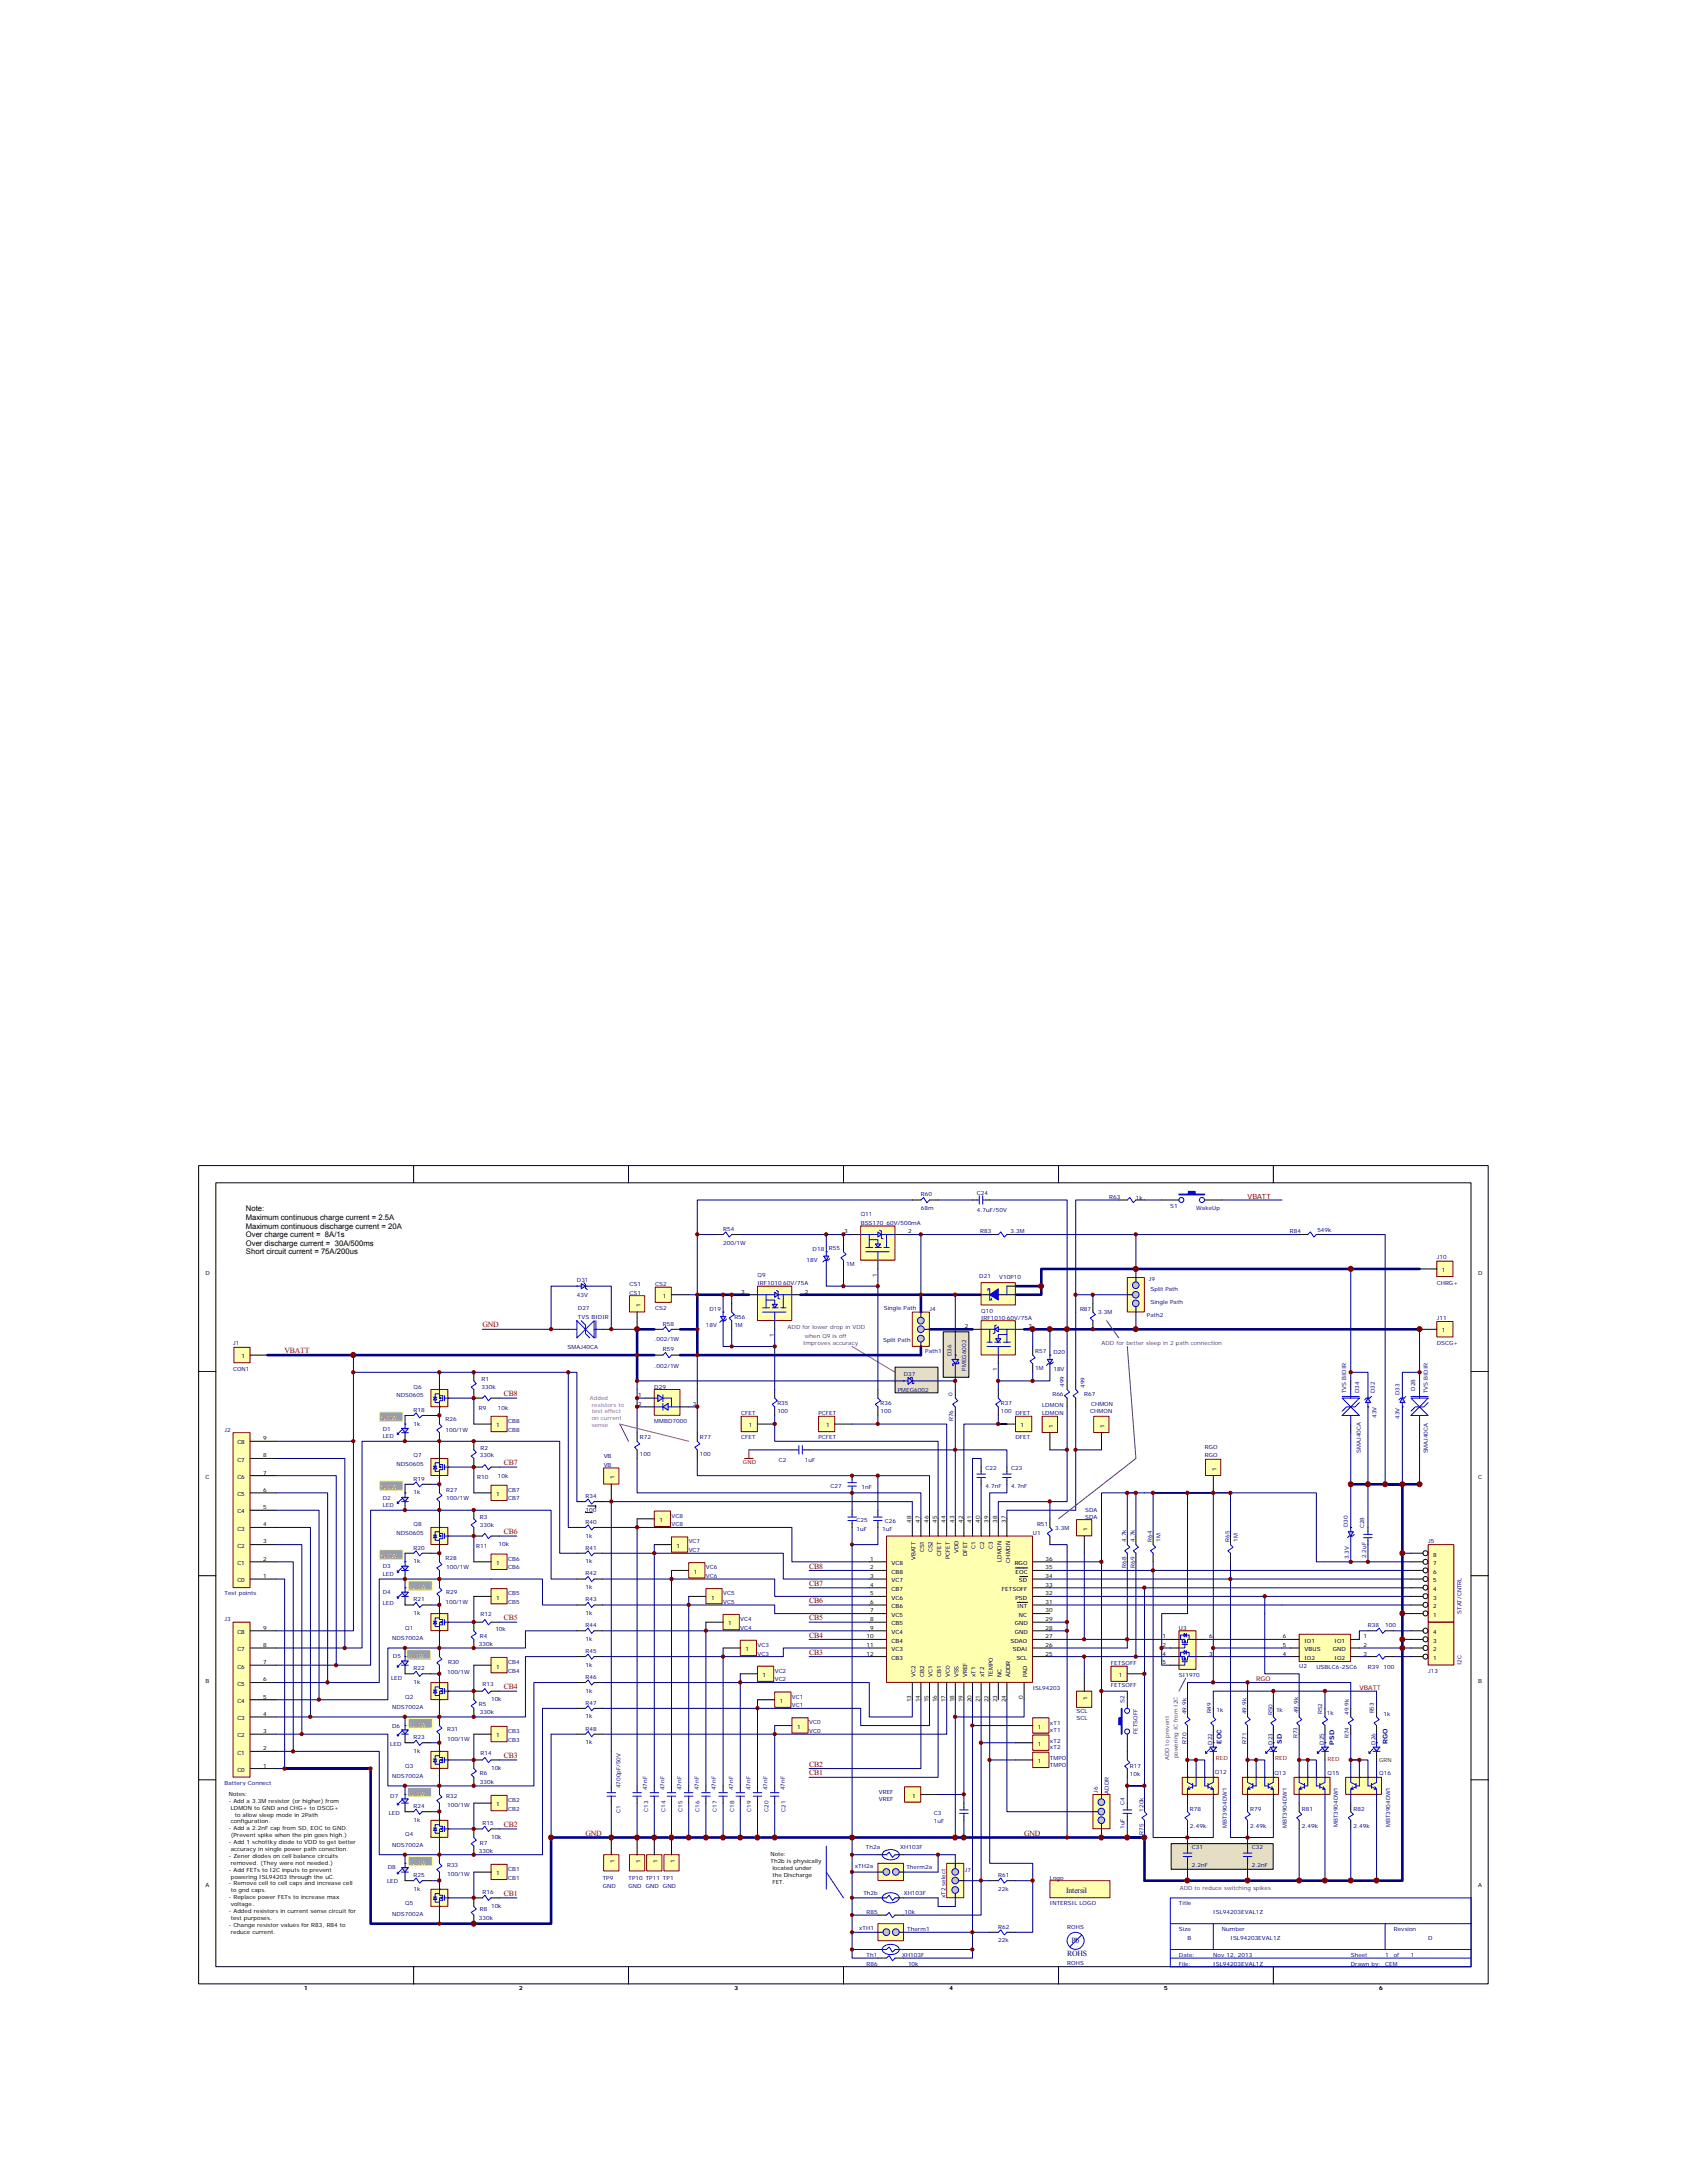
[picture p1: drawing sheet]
<svg xmlns="http://www.w3.org/2000/svg" width="216mm" height="279mm" viewBox="0 0 216 279" stroke-linecap="round" stroke-linejoin="round" font-family="sans-serif">
<defs><g id="words">
<g font-size="1">
<text x="31.5" y="155">Note:</text>
<text x="31.5" y="156.1">Maximum continuous charge current = 2.5A</text>
<text x="31.5" y="157.2">Maximum continuous discharge current = 20A</text>
<text x="31.5" y="158.3">Over charge current = 8A/1s</text>
<text x="31.5" y="159.4">Over discharge current = 30A/500ms</text>
<text x="31.5" y="160.5">Short circuit current = 75A/200us</text>
</g>
<g font-size="1" fill="#800000">
<text x="36.4" y="173.2">VBATT</text>
<text x="61.7" y="169.9">GND</text>
<text x="64.5" y="178.7">CB8</text>
<text x="64.5" y="187.5">CB7</text>
<text x="64.5" y="196.4">CB6</text>
<text x="103.5" y="200.8">CB8</text>
<text x="103.5" y="203">CB7</text>
<text x="64.5" y="207.4">CB5</text>
<text x="103.5" y="205.2">CB6</text>
<text x="103.5" y="207.4">CB5</text>
<text x="103.5" y="209.6">CB4</text>
<text x="103.5" y="211.8">CB3</text>
<text x="64.5" y="216.2">CB4</text>
<text x="64.5" y="225">CB3</text>
<text x="103.5" y="226.1">CB2</text>
<text x="103.5" y="227.2">CB1</text>
<text x="64.5" y="233.8">CB2</text>
<text x="74.9" y="234.9">GND</text>
<text x="131.1" y="234.9">GND</text>
<text x="64.5" y="242.7">CB1</text>
</g>
<g font-size="1" fill="#000080">
<text x="136.5" y="242.2">Intersil</text>
<text x="136.6" y="250.4">ROHS</text>
<text x="137.1" y="248.7">Pb</text>
</g>
<text font-size=".9" fill="#800000" x="159.7" y="153.4">VBATT</text>
<g font-size=".8" fill="#800000">
<text x="160.8" y="215.2">RGO</text>
<text x="174" y="216.3">VBATT</text>
</g>
<g font-size=".8" fill="#000080">
<text x="156.3" y="223.2" transform="rotate(-90 156.3 223.2)">EOC</text>
<text x="164" y="223.2" transform="rotate(-90 164 223.2)">SD</text>
<text x="170.8" y="223.3" transform="rotate(-90 170.8 223.3)">PSD</text>
<text x="177.6" y="223.2" transform="rotate(-90 177.6 223.2)">RGO</text>
</g>
<g font-size=".7" fill="#000080">
<text x="110.2" y="155.7">Q11</text>
<text x="117.9" y="153.1">R60</text>
<text x="117.9" y="154.9">68m</text>
<text x="125" y="152.9">C24</text>
<text x="125" y="155.1">4.7uF/50V</text>
<text x="141.9" y="153.5">R63</text>
<text x="145.4" y="153.6">1k</text>
<text x="149.8" y="154.6">S1</text>
<text x="153.1" y="154.9">WakeUp</text>
<text x="92.5" y="157.5">R54</text>
<text x="92.5" y="159.3">200/1W</text>
<text x="103.2" y="161.5">18V</text>
<text x="104" y="160.1">D18</text>
<text x="106.1" y="160">R55</text>
<text x="110.2" y="156.8">BSS170</text>
<text x="113.5" y="156.8">60V/500mA</text>
<text x="125.5" y="157.9">R83</text>
<text x="129.3" y="157.8">3.3M</text>
<text x="165.1" y="157.9">R84</text>
<text x="168.6" y="157.6">549k</text>
<text x="183.9" y="161.2">J10</text>
<text x="73.8" y="164">D31</text>
<text x="73.8" y="166">43V</text>
<text x="74" y="167.7">D27</text>
<text x="80.6" y="164.6">CS1</text>
<text x="80.6" y="165.7">CS1</text>
<text x="83.9" y="164.6">CS2</text>
<text x="83.9" y="167.7">CS2</text>
<text x="90.8" y="167.8">D19</text>
<text x="96.9" y="163.4">Q9</text>
<text x="96.9" y="164.5">IRF1010</text>
<text x="100.2" y="164.5">60V/75A</text>
<text x="108.3" y="162.1">1M</text>
<text x="113.1" y="167.7">Single Path</text>
<text x="119" y="167.8">J4</text>
<text x="125.3" y="163.6">D21</text>
<text x="125.6" y="168">Q10</text>
<text x="127.9" y="163.7">V10P10</text>
<text x="138.2" y="167.8">R87</text>
<text x="147" y="163.9">J9</text>
<text x="147.2" y="166.9">Single Path</text>
<text x="147.2" y="165.2">Split Path</text>
<text x="183.9" y="164.5">CHRG+</text>
<text x="29.8" y="172.2">J1</text>
<text x="72.6" y="172.6">SMAJ40CA</text>
<text x="74" y="168.8">TVS BIDIR</text>
<text x="83.7" y="171.6">.002/1W</text>
<text x="84.8" y="173">R59</text>
<text x="84.8" y="169.7">R58</text>
<text x="90.3" y="169.9">18V</text>
<text x="94" y="168.8">R56</text>
<text x="94" y="169.8">1M</text>
<text x="113" y="171.7">Split Path</text>
<text x="118.4" y="173.2">Path1</text>
<text x="121.8" y="173.5" transform="rotate(-90 121.8 173.5)">D36</text>
<text x="125.6" y="168.9">IRF1010</text>
<text x="128.9" y="168.9">60V/75A</text>
<text x="132.5" y="173.2">R57</text>
<text x="134.8" y="173.3">D20</text>
<text x="140.5" y="168.2">3.3M</text>
<text x="146.8" y="168.6">Path2</text>
<text x="183.9" y="168.9">J11</text>
<text x="183.9" y="172.2">DSCG+</text>
<text x="29.8" y="175.5">CON1</text>
<text x="50.7" y="178.8">NDS0605</text>
<text x="52.9" y="177.7">Q6</text>
<text x="61.6" y="176.7">R1</text>
<text x="61.6" y="177.7">330k</text>
<text x="83.7" y="177.7">D29</text>
<text x="83.7" y="175.1">.002/1W</text>
<text x="99.5" y="179.8">R35</text>
<text x="112.7" y="179.8">R36</text>
<text x="114.9" y="178.2">PMEG6002</text>
<text x="115.7" y="176.2">D37</text>
<text x="121.9" y="178.6" transform="rotate(-90 121.9 178.6)">0</text>
<text x="123.7" y="175.4" transform="rotate(-90 123.7 175.4)">PMEG6002</text>
<text x="128.1" y="179.8">R37</text>
<text x="132.5" y="175.3">1M</text>
<text x="134.7" y="178.7">R66</text>
<text x="134.8" y="175.5">18V</text>
<text x="136.2" y="177.5" transform="rotate(-90 136.2 177.5)">499</text>
<text x="138.8" y="178.7">R67</text>
<text x="138.9" y="177.6" transform="rotate(-90 138.9 177.6)">499</text>
<text x="139.6" y="179.9">CHMON</text>
<text x="172.3" y="178.3" transform="rotate(-90 172.3 178.3)">TVS BIDIR</text>
<text x="173.9" y="178.3" transform="rotate(-90 173.9 178.3)">D34</text>
<text x="175.9" y="178.3" transform="rotate(-90 175.9 178.3)">D32</text>
<text x="179.1" y="178.5" transform="rotate(-90 179.1 178.5)">D33</text>
<text x="181.1" y="178" transform="rotate(-90 181.1 178)">D28</text>
<text x="182.8" y="178.3" transform="rotate(-90 182.8 178.3)">TVS BIDIR</text>
<text x="28.7" y="183.2">J2</text>
<text x="49" y="183.1">D1</text>
<text x="49" y="184.1">LED</text>
<text x="52.9" y="180.7">R18</text>
<text x="52.9" y="182.5">1k</text>
<text x="57" y="181.9">R26</text>
<text x="57" y="183.2">100/1W</text>
<text x="61.3" y="180.5">R9</text>
<text x="61.5" y="185.5">R2</text>
<text x="63.7" y="180.5">10k</text>
<text x="65" y="182.1">CB8</text>
<text x="65" y="183.2">CB8</text>
<text x="81.9" y="184.2">R72</text>
<text x="83.7" y="182.1">MMBD7000</text>
<text x="89.6" y="184.2">R77</text>
<text x="94.8" y="181.1">CFET</text>
<text x="94.8" y="184.2">CFET</text>
<text x="99.5" y="180.8">100</text>
<text x="104.8" y="181.1">PCFET</text>
<text x="104.8" y="184.2">PCFET</text>
<text x="112.7" y="180.8">100</text>
<text x="122" y="181.9" transform="rotate(-90 122 181.9)">R76</text>
<text x="128.1" y="180.8">100</text>
<text x="130" y="181.1">DFET</text>
<text x="130" y="184.2">DFET</text>
<text x="133.4" y="180">LDMON</text>
<text x="133.4" y="181.1">LDMON</text>
<text x="139.5" y="180.9">CHMON</text>
<text x="154.2" y="185.4">RGO</text>
<text x="174.2" y="185.9" transform="rotate(-90 174.2 185.9)">SMAJ40CA</text>
<text x="176.1" y="181.5" transform="rotate(-90 176.1 181.5)">43V</text>
<text x="179.1" y="181.6" transform="rotate(-90 179.1 181.6)">43V</text>
<text x="49" y="191.9">D2</text>
<text x="50.7" y="187.6">NDS0605</text>
<text x="52.9" y="189.5">R19</text>
<text x="52.9" y="191.3">1k</text>
<text x="52.9" y="186.5">Q7</text>
<text x="57.1" y="190.9">R27</text>
<text x="61.1" y="189.3">R10</text>
<text x="61.4" y="186.5">330k</text>
<text x="63.7" y="189.2">10k</text>
<text x="65" y="190.9">CB7</text>
<text x="74.9" y="191.7">R34</text>
<text x="77.3" y="186.6">VB</text>
<text x="77.3" y="187.7">VB</text>
<text x="81.9" y="186.3">100</text>
<text x="89.6" y="186.3">100</text>
<text x="99.7" y="187.1">C2</text>
<text x="103" y="187.1">1uF</text>
<text x="106.3" y="190.4">C27</text>
<text x="110.3" y="190.6">1nF</text>
<text x="126.1" y="188.2">C22</text>
<text x="126.1" y="190.4">4.7nF</text>
<text x="129.4" y="188.2">C23</text>
<text x="129.4" y="190.4">4.7nF</text>
<text x="154.2" y="186.5">RGO</text>
<text x="182.8" y="186" transform="rotate(-90 182.8 186)">SMAJ40CA</text>
<text x="49" y="192.9">LED</text>
<text x="50.7" y="196.4">NDS0605</text>
<text x="52.9" y="195.3">Q8</text>
<text x="57.1" y="192">100/1W</text>
<text x="61.4" y="194.4">R3</text>
<text x="61.4" y="195.5">330k</text>
<text x="63.8" y="197.9">10k</text>
<text x="65" y="192">CB7</text>
<text x="74.9" y="195">R40</text>
<text x="74.9" y="196.8">1k</text>
<text x="74.9" y="193.5">100</text>
<text x="85.9" y="194.2">VC8</text>
<text x="85.9" y="195.3">VC8</text>
<text x="88.1" y="197.5">VC7</text>
<text x="109.6" y="194.8">C25</text>
<text x="109.6" y="195.9">1uF</text>
<text x="112.9" y="195.9">1uF</text>
<text x="113.2" y="194.9">C26</text>
<text x="132.2" y="196.4">U1</text>
<text x="132.7" y="195.3">R51</text>
<text x="135" y="195.8">3.3M</text>
<text x="138.9" y="193.5">SDA</text>
<text x="138.9" y="194.4">SDA</text>
<text x="144.1" y="197.4" transform="rotate(-90 144.1 197.4)">4.7k</text>
<text x="145.2" y="197.4" transform="rotate(-90 145.2 197.4)">4.7k</text>
<text x="147.4" y="197.4" transform="rotate(-90 147.4 197.4)">R64</text>
<text x="148.5" y="197.4" transform="rotate(-90 148.5 197.4)">1M</text>
<text x="157.3" y="197.4" transform="rotate(-90 157.3 197.4)">R65</text>
<text x="158.4" y="197.4" transform="rotate(-90 158.4 197.4)">1M</text>
<text x="172.5" y="195.5" transform="rotate(-90 172.5 195.5)">D30</text>
<text x="174.6" y="195.6" transform="rotate(-90 174.6 195.6)">C28</text>
<text x="182.8" y="197.5">J5</text>
<text x="49" y="200.7">D3</text>
<text x="49" y="201.7">LED</text>
<text x="52.9" y="198.3">R20</text>
<text x="52.9" y="200.1">1k</text>
<text x="57" y="199.6">R28</text>
<text x="57.1" y="200.9">100/1W</text>
<text x="61" y="198.1">R11</text>
<text x="65" y="199.8">CB6</text>
<text x="65" y="200.9">CB6</text>
<text x="74.9" y="198.3">R41</text>
<text x="74.9" y="200.1">1k</text>
<text x="74.9" y="201.6">R42</text>
<text x="74.9" y="203.4">1k</text>
<text x="88.1" y="198.6">VC7</text>
<text x="90.3" y="200.9">VC6</text>
<text x="90.3" y="202">VC6</text>
<text x="144.1" y="200.7" transform="rotate(-90 144.1 200.7)">R68</text>
<text x="145.2" y="200.7" transform="rotate(-90 145.2 200.7)">R69</text>
<text x="172.6" y="199.6" transform="rotate(-90 172.6 199.6)">3.3V</text>
<text x="174.8" y="199.5" transform="rotate(-90 174.8 199.5)">2.2uF</text>
<text x="28.7" y="207.5">J3</text>
<text x="28.7" y="204.2">Test points</text>
<text x="49" y="204.1">D4</text>
<text x="49" y="205.4">LED</text>
<text x="50.2" y="209.9">NDS7002A</text>
<text x="51.8" y="208.6">Q1</text>
<text x="52.9" y="204.9">R21</text>
<text x="52.9" y="206.7">1k</text>
<text x="57" y="205.3">100/1W</text>
<text x="57.1" y="204.1">R29</text>
<text x="61.4" y="209.7">R4</text>
<text x="61.5" y="206.8">R12</text>
<text x="63.4" y="208.8">10k</text>
<text x="65" y="204.2">CB5</text>
<text x="65" y="205.3">CB5</text>
<text x="74.9" y="204.9">R43</text>
<text x="74.9" y="206.7">1k</text>
<text x="74.9" y="208.3">R44</text>
<text x="92.5" y="204.2">VC5</text>
<text x="92.5" y="205.3">VC5</text>
<text x="94.7" y="207.5">VC4</text>
<text x="94.7" y="208.6">VC4</text>
<text x="150.9" y="208.6">U3</text>
<text x="175.1" y="208.3">R38</text>
<text x="177.3" y="208.3">100</text>
<text x="187" y="206.5" transform="rotate(-90 187 206.5)">STAT/CNTRL</text>
<text x="50.1" y="215">LED</text>
<text x="50.3" y="212.2">D5</text>
<text x="52.9" y="213.8">R22</text>
<text x="52.9" y="215.5">1k</text>
<text x="57.2" y="214.2">100/1W</text>
<text x="57.3" y="213">R30</text>
<text x="61.3" y="210.7">330k</text>
<text x="61.7" y="215.8">R13</text>
<text x="65" y="213">CB4</text>
<text x="65" y="214.1">CB4</text>
<text x="74.9" y="210">1k</text>
<text x="74.9" y="211.6">R45</text>
<text x="74.9" y="213.3">1k</text>
<text x="74.9" y="214.9">R46</text>
<text x="96.9" y="210.8">VC3</text>
<text x="96.9" y="211.9">VC3</text>
<text x="99.1" y="214.1">VC2</text>
<text x="99.1" y="215.2">VC2</text>
<text x="142.2" y="213.1">FETSOFF</text>
<text x="142.2" y="216">FETSOFF</text>
<text x="150.9" y="214.7">SI1970</text>
<text x="166.3" y="213.4">U2</text>
<text x="168.5" y="213.6">USBLC6-2SC6</text>
<text x="175.1" y="213.7">R39</text>
<text x="177.1" y="213.7">100</text>
<text x="182.8" y="214.1">J13</text>
<text x="187" y="213.1" transform="rotate(-90 187 213.1)">I2C</text>
<text x="50.2" y="221.1">D6</text>
<text x="50.2" y="218.7">NDS7002A</text>
<text x="51.8" y="217.4">Q2</text>
<text x="57.2" y="221.5">R31</text>
<text x="61.3" y="218.3">R5</text>
<text x="61.4" y="219.4">330k</text>
<text x="62.8" y="217.7">10k</text>
<text x="65" y="221.8">CB3</text>
<text x="74.9" y="216.6">1k</text>
<text x="74.9" y="218.2">R47</text>
<text x="74.9" y="219.9">1k</text>
<text x="74.9" y="221.5">R48</text>
<text x="101.3" y="217.4">VC1</text>
<text x="101.3" y="218.5">VC1</text>
<text x="103.5" y="220.7">VC0</text>
<text x="103.5" y="221.8">VC0</text>
<text x="132.2" y="216.3">ISL94203</text>
<text x="134.4" y="220.8">xT1</text>
<text x="134.4" y="221.7">xT1</text>
<text x="137.8" y="219.3">SCL</text>
<text x="137.8" y="220.2">SCL</text>
<text x="143.9" y="218" transform="rotate(-90 143.9 218)">S2</text>
<text x="145.6" y="222" transform="rotate(-90 145.6 222)">FETSOFF</text>
<text x="151.8" y="219.4" transform="rotate(-90 151.8 219.4)">49.9k</text>
<text x="155" y="219.3" transform="rotate(-90 155 219.3)">R49</text>
<text x="155.7" y="219.2">1k</text>
<text x="159.5" y="219.4" transform="rotate(-90 159.5 219.4)">49.9k</text>
<text x="162.8" y="219.5" transform="rotate(-90 162.8 219.5)">R50</text>
<text x="163.3" y="219.2">1k</text>
<text x="166.1" y="219.3" transform="rotate(-90 166.1 219.3)">49.9k</text>
<text x="169.2" y="219.4" transform="rotate(-90 169.2 219.4)">R52</text>
<text x="169.8" y="219.5">1k</text>
<text x="172.6" y="219.5" transform="rotate(-90 172.6 219.5)">49.9k</text>
<text x="175.8" y="219.3" transform="rotate(-90 175.8 219.3)">R53</text>
<text x="177.1" y="219.6">1k</text>
<text x="50" y="223.5">LED</text>
<text x="50.2" y="227.5">NDS7002A</text>
<text x="51.8" y="226.2">Q3</text>
<text x="52.9" y="222.6">R23</text>
<text x="52.9" y="224.3">1k</text>
<text x="57.2" y="222.8">100/1W</text>
<text x="61.4" y="227.2">R6</text>
<text x="61.5" y="224.6">R14</text>
<text x="62.8" y="226.5">10k</text>
<text x="65" y="222.9">CB3</text>
<text x="74.9" y="223.2">1k</text>
<text x="134.4" y="223">xT2</text>
<text x="134.4" y="223.9">xT2</text>
<text x="134.4" y="225.2">TMPO</text>
<text x="134.4" y="226.1">TMPO</text>
<text x="144.6" y="226.2">R17</text>
<text x="144.6" y="227.3">10k</text>
<text x="151.8" y="223.2" transform="rotate(-90 151.8 223.2)">R70</text>
<text x="155.1" y="223.3" transform="rotate(-90 155.1 223.3)">D22</text>
<text x="155.5" y="227.1">Q12</text>
<text x="159.5" y="223.2" transform="rotate(-90 159.5 223.2)">R71</text>
<text x="162.8" y="223.3" transform="rotate(-90 162.8 223.3)">D23</text>
<text x="163.1" y="227.2">Q13</text>
<text x="166" y="222.5" transform="rotate(-90 166 222.5)">R73</text>
<text x="169.4" y="223.3" transform="rotate(-90 169.4 223.3)">D25</text>
<text x="169.9" y="227.2">Q15</text>
<text x="172.6" y="222.5" transform="rotate(-90 172.6 222.5)">R74</text>
<text x="176" y="223.3" transform="rotate(-90 176 223.3)">D26</text>
<text x="176.5" y="227.2">Q16</text>
<text x="28.7" y="228.4">Battery Connect</text>
<text x="49.7" y="232.3">LED</text>
<text x="50" y="230.1">D7</text>
<text x="52.9" y="231.4">R24</text>
<text x="52.9" y="233.2">1k</text>
<text x="57.1" y="230.2">R32</text>
<text x="57.2" y="231.3">100/1W</text>
<text x="61.4" y="228.3">330k</text>
<text x="61.7" y="233.6">R15</text>
<text x="65" y="230.6">CB2</text>
<text x="65" y="231.7">CB2</text>
<text x="79.4" y="232" transform="rotate(-90 79.4 232)">C1</text>
<text x="79.4" y="228.9" transform="rotate(-90 79.4 228.9)">4700pF/50V</text>
<text x="82.8" y="229.1" transform="rotate(-90 82.8 229.1)">47nF</text>
<text x="83" y="231.9" transform="rotate(-90 83 231.9)">C13</text>
<text x="85" y="229.1" transform="rotate(-90 85 229.1)">47nF</text>
<text x="85.2" y="231.9" transform="rotate(-90 85.2 231.9)">C14</text>
<text x="87.2" y="229.1" transform="rotate(-90 87.2 229.1)">47nF</text>
<text x="87.3" y="231.9" transform="rotate(-90 87.3 231.9)">C15</text>
<text x="89.4" y="229.1" transform="rotate(-90 89.4 229.1)">47nF</text>
<text x="89.5" y="231.9" transform="rotate(-90 89.5 231.9)">C16</text>
<text x="91.6" y="229.1" transform="rotate(-90 91.6 229.1)">47nF</text>
<text x="91.7" y="231.9" transform="rotate(-90 91.7 231.9)">C17</text>
<text x="93.8" y="229.1" transform="rotate(-90 93.8 229.1)">47nF</text>
<text x="93.9" y="231.9" transform="rotate(-90 93.9 231.9)">C18</text>
<text x="96" y="229.1" transform="rotate(-90 96 229.1)">47nF</text>
<text x="96.1" y="231.9" transform="rotate(-90 96.1 231.9)">C19</text>
<text x="98.2" y="229.1" transform="rotate(-90 98.2 229.1)">47nF</text>
<text x="98.3" y="231.9" transform="rotate(-90 98.3 231.9)">C20</text>
<text x="100.4" y="229.1" transform="rotate(-90 100.4 229.1)">47nF</text>
<text x="100.5" y="231.9" transform="rotate(-90 100.5 231.9)">C21</text>
<text x="112.5" y="229.6">VREF</text>
<text x="112.5" y="230.5">VREF</text>
<text x="119.5" y="232.3">C3</text>
<text x="119.5" y="233.4">1uF</text>
<text x="140.5" y="229.4" transform="rotate(-90 140.5 229.4)">J6</text>
<text x="141.9" y="229.6" transform="rotate(-90 141.9 229.6)">ADDR</text>
<text x="143.9" y="231" transform="rotate(-90 143.9 231)">C4</text>
<text x="146.3" y="231.9" transform="rotate(-90 146.3 231.9)">120k</text>
<text x="152.3" y="231.7">R78</text>
<text x="152.3" y="233.9">2.49k</text>
<text x="157" y="234" transform="rotate(-90 157 234)">MBT3904DW1</text>
<text x="160" y="231.7">R79</text>
<text x="160" y="233.9">2.49k</text>
<text x="164.7" y="234" transform="rotate(-90 164.7 234)">MBT3904DW1</text>
<text x="166.6" y="231.7">R81</text>
<text x="166.6" y="233.9">2.49k</text>
<text x="171.2" y="233.9" transform="rotate(-90 171.2 233.9)">MBT3904DW1</text>
<text x="173.2" y="231.7">R82</text>
<text x="173.2" y="233.9">2.49k</text>
<text x="177.9" y="233.9" transform="rotate(-90 177.9 233.9)">MBT3904DW1</text>
<text x="49.6" y="239.2">D8</text>
<text x="50.2" y="236.4">NDS7002A</text>
<text x="51.8" y="235">Q4</text>
<text x="57.2" y="239">R33</text>
<text x="61.3" y="237.1">330k</text>
<text x="61.4" y="236.2">R7</text>
<text x="62.8" y="235.4">10k</text>
<text x="65" y="239.5">CB1</text>
<text x="109.4" y="239.1">xTH2a</text>
<text x="110.8" y="236.7">Th2a</text>
<text x="115.2" y="236.7">XH103F</text>
<text x="116" y="239.2">Therm2a</text>
<text x="123.5" y="239.6">J7</text>
<text x="143.9" y="234.1" transform="rotate(-90 143.9 234.1)">1uF</text>
<text x="146.3" y="234.9" transform="rotate(-90 146.3 234.9)">R75</text>
<text x="152.5" y="236.7">C31</text>
<text x="152.5" y="238.9">2.2nF</text>
<text x="160.2" y="236.7">C32</text>
<text x="160.2" y="238.9">2.2nF</text>
<text x="49.5" y="241">LED</text>
<text x="50.2" y="245.2">NDS7002A</text>
<text x="51.8" y="243.9">Q5</text>
<text x="52.9" y="240.2">R25</text>
<text x="52.9" y="242">1k</text>
<text x="57.2" y="240.1">100/1W</text>
<text x="61.3" y="245.7">330k</text>
<text x="61.4" y="244.6">R8</text>
<text x="61.7" y="242.4">R16</text>
<text x="62.8" y="244.2">10k</text>
<text x="65" y="240.6">CB1</text>
<text x="77.1" y="240.6">TP9</text>
<text x="77.1" y="241.7">GND</text>
<text x="80.4" y="240.6">TP10 TP11 TP1</text>
<text x="80.4" y="241.7">GND</text>
<text x="82.6" y="241.7">GND</text>
<text x="84.8" y="241.7">GND</text>
<text x="110.5" y="242.5">Th2b</text>
<text x="110.9" y="245">R85</text>
<text x="115.7" y="242.5">XH103F</text>
<text x="115.8" y="245">10k</text>
<text x="121" y="242.9" transform="rotate(-90 121 242.9)">xT2 select</text>
<text x="127.8" y="240.2">R61</text>
<text x="127.8" y="242">22k</text>
<text x="134.4" y="240.6">Logo</text>
<text x="134.4" y="243.9">INTERSIL LOGO</text>
<text x="150.9" y="243.9">Title</text>
<text x="155.3" y="245">ISL94203EVAL1Z</text>
<text x="109.9" y="247.1">xTH1</text>
<text x="110.9" y="250.5">Th1</text>
<text x="110.9" y="251.6">R86</text>
<text x="115.4" y="250.5">XH103F</text>
<text x="116.1" y="247.2">Therm1</text>
<text x="116.2" y="251.6">10k</text>
<text x="127.8" y="246.8">R62</text>
<text x="127.8" y="248.6">22k</text>
<text x="136.6" y="246.8">ROHS</text>
<text x="136.6" y="251.5">ROHS</text>
<text x="150.9" y="247.2">Size</text>
<text x="150.9" y="250.5">Date:</text>
<text x="150.9" y="251.6">File:</text>
<text x="152" y="248.3">B</text>
<text x="155.3" y="250.5">Nov 12, 2013</text>
<text x="155.3" y="251.6">ISL94203EVAL1Z</text>
<text x="156.4" y="247.2">Number</text>
<text x="157.5" y="248.3">ISL94203EVAL1Z</text>
<text x="172.9" y="251.6">Drawn by: CEM</text>
<text x="172.9" y="250.5">Sheet</text>
<text x="177.3" y="250.5">1</text>
<text x="178.4" y="247.2">Revsion</text>
<text x="178.4" y="250.5">of</text>
<text x="180.6" y="250.5">1</text>
<text x="182.8" y="248.3">D</text>
</g>
<g font-size=".7">
<text x="108.1" y="157.9">3</text>
<text x="116.2" y="157.9">2</text>
<text x="26.3" y="163.2">D</text>
<text x="82" y="167.3" transform="rotate(-90 82 167.3)">1</text>
<text x="84.8" y="166.1">1</text>
<text x="94.8" y="165.6">3</text>
<text x="103" y="165.6">2</text>
<text x="112.2" y="163.4" transform="rotate(-90 112.2 163.4)">1</text>
<text x="184.5" y="162.8">1</text>
<text x="189.2" y="163.2">D</text>
<text x="30.9" y="173.8">1</text>
<text x="99" y="171.1" transform="rotate(-90 99 171.1)">1</text>
<text x="123.5" y="170">2</text>
<text x="131.6" y="170">3</text>
<text x="184.5" y="170.5">1</text>
<text x="81.7" y="178.8">1</text>
<text x="81.7" y="179.9">2</text>
<text x="88.7" y="179.9">3</text>
<text x="127.6" y="175.5" transform="rotate(-90 127.6 175.5)">1</text>
<text x="30.4" y="184.9">C8</text>
<text x="33.7" y="184.3">9</text>
<text x="63.5" y="182.7">1</text>
<text x="95.8" y="182.7">1</text>
<text x="105.7" y="182.7">1</text>
<text x="130.6" y="182.7">1</text>
<text x="134.8" y="182.7" transform="rotate(-90 134.8 182.7)">1</text>
<text x="141.4" y="182.7" transform="rotate(-90 141.4 182.7)">1</text>
<text x="26.3" y="189.3">C</text>
<text x="30.4" y="189.3">C6</text>
<text x="30.4" y="191.5">C5</text>
<text x="30.4" y="187.1">C7</text>
<text x="33.7" y="188.7">7</text>
<text x="33.7" y="190.9">6</text>
<text x="33.7" y="186.5">8</text>
<text x="63.5" y="191.5">1</text>
<text x="78.7" y="189.3" transform="rotate(-90 78.7 189.3)">1</text>
<text x="155.7" y="188.2" transform="rotate(-90 155.7 188.2)">1</text>
<text x="189.2" y="189.3">C</text>
<text x="30.4" y="193.7">C4</text>
<text x="30.4" y="195.9">C3</text>
<text x="33.7" y="193.1">5</text>
<text x="33.7" y="195.3">4</text>
<text x="33.7" y="197.5">3</text>
<text x="84.4" y="194.8">1</text>
<text x="116.6" y="194.9" transform="rotate(-90 116.6 194.9)">48</text>
<text x="117.7" y="194.9" transform="rotate(-90 117.7 194.9)">47</text>
<text x="118.8" y="194.9" transform="rotate(-90 118.8 194.9)">46</text>
<text x="119.9" y="194.9" transform="rotate(-90 119.9 194.9)">45</text>
<text x="121" y="194.9" transform="rotate(-90 121 194.9)">44</text>
<text x="122.1" y="194.9" transform="rotate(-90 122.1 194.9)">43</text>
<text x="123.2" y="194.9" transform="rotate(-90 123.2 194.9)">42</text>
<text x="124.3" y="194.9" transform="rotate(-90 124.3 194.9)">41</text>
<text x="125.4" y="194.9" transform="rotate(-90 125.4 194.9)">40</text>
<text x="126.5" y="194.9" transform="rotate(-90 126.5 194.9)">39</text>
<text x="127.6" y="194.9" transform="rotate(-90 127.6 194.9)">38</text>
<text x="128.7" y="194.9" transform="rotate(-90 128.7 194.9)">37</text>
<text x="139.2" y="195.9" transform="rotate(-90 139.2 195.9)">1</text>
<text x="30.4" y="198.1">C2</text>
<text x="30.4" y="200.3">C1</text>
<text x="30.4" y="202.5">C0</text>
<text x="33.7" y="199.8">2</text>
<text x="33.7" y="202">1</text>
<text x="63.5" y="200.3">1</text>
<text x="86.6" y="198.1">1</text>
<text x="88.8" y="201.4">1</text>
<text x="111.4" y="199.8">1</text>
<text x="111.4" y="200.9">2</text>
<text x="111.4" y="202">3</text>
<text x="111.4" y="203.1">4</text>
<text x="114.1" y="200.3">VC8</text>
<text x="114.1" y="201.4">CB8</text>
<text x="114.1" y="202.5">VC7</text>
<text x="114.1" y="203.6">CB7</text>
<text x="117.2" y="199.7" transform="rotate(-90 117.2 199.7)">VBATT</text>
<text x="118.3" y="198.7" transform="rotate(-90 118.3 198.7)">CS1</text>
<text x="119.4" y="198.7" transform="rotate(-90 119.4 198.7)">CS2</text>
<text x="120.5" y="199.1" transform="rotate(-90 120.5 199.1)">CFET</text>
<text x="121.6" y="199.6" transform="rotate(-90 121.6 199.6)">PCFET</text>
<text x="122.7" y="198.8" transform="rotate(-90 122.7 198.8)">VDD</text>
<text x="123.8" y="199.1" transform="rotate(-90 123.8 199.1)">DFET</text>
<text x="124.9" y="198.2" transform="rotate(-90 124.9 198.2)">C1</text>
<text x="126" y="198.2" transform="rotate(-90 126 198.2)">C2</text>
<text x="127.1" y="198.2" transform="rotate(-90 127.1 198.2)">C3</text>
<text x="128.2" y="199.9" transform="rotate(-90 128.2 199.9)">LDMON</text>
<text x="128.2" y="203.6">FETSOFF</text>
<text x="129.3" y="200" transform="rotate(-90 129.3 200)">CHMON</text>
<text x="129.9" y="200.3">RGO</text>
<text x="130" y="201.4">EOC</text>
<text x="130.4" y="202.5">SD</text>
<text x="133.8" y="203.1">33</text>
<text x="133.8" y="199.8">36</text>
<text x="133.8" y="200.9">35</text>
<text x="133.8" y="202">34</text>
<text x="183.4" y="203.6">4</text>
<text x="183.4" y="202.5">5</text>
<text x="183.4" y="201.4">6</text>
<text x="183.4" y="200.3">7</text>
<text x="183.4" y="199.2">8</text>
<text x="30.4" y="209.1">C8</text>
<text x="33.7" y="208.6">9</text>
<text x="63.5" y="204.7">1</text>
<text x="91" y="204.7">1</text>
<text x="93.2" y="208">1</text>
<text x="110.9" y="209.7">10</text>
<text x="111.4" y="204.2">5</text>
<text x="111.4" y="205.3">6</text>
<text x="111.4" y="206.4">7</text>
<text x="111.4" y="207.5">8</text>
<text x="111.4" y="208.6">9</text>
<text x="114.1" y="204.7">VC6</text>
<text x="114.1" y="205.8">CB6</text>
<text x="114.1" y="206.9">VC5</text>
<text x="114.1" y="208">CB5</text>
<text x="114.1" y="209.1">VC4</text>
<text x="129.9" y="209.1">GND</text>
<text x="129.9" y="208">GND</text>
<text x="130" y="204.7">PSD</text>
<text x="130.2" y="205.8">INT</text>
<text x="130.4" y="206.9">NC</text>
<text x="133.8" y="208.6">28</text>
<text x="133.8" y="207.5">29</text>
<text x="133.8" y="204.2">32</text>
<text x="133.8" y="209.7">27</text>
<text x="133.8" y="205.3">31</text>
<text x="133.8" y="206.4">30</text>
<text x="148.8" y="209.7">1</text>
<text x="154.7" y="209.7">6</text>
<text x="164.2" y="209.7">6</text>
<text x="174.5" y="209.7">1</text>
<text x="183.4" y="209.1">4</text>
<text x="183.4" y="206.9">1</text>
<text x="183.4" y="205.8">2</text>
<text x="183.4" y="204.7">3</text>
<text x="26.3" y="215.4">B</text>
<text x="30.4" y="213.6">C6</text>
<text x="30.4" y="215.8">C5</text>
<text x="30.4" y="211.3">C7</text>
<text x="33.7" y="213">7</text>
<text x="33.7" y="215.2">6</text>
<text x="33.7" y="210.8">8</text>
<text x="63.5" y="213.6">1</text>
<text x="95.4" y="211.3">1</text>
<text x="97.6" y="214.7">1</text>
<text x="110.9" y="210.8">11</text>
<text x="110.9" y="211.9">12</text>
<text x="114.1" y="210.2">CB4</text>
<text x="114.1" y="211.3">VC3</text>
<text x="114.1" y="212.4">CB3</text>
<text x="117.2" y="214.7" transform="rotate(-90 117.2 214.7)">VC2</text>
<text x="118.3" y="214.7" transform="rotate(-90 118.3 214.7)">CB2</text>
<text x="119.4" y="214.7" transform="rotate(-90 119.4 214.7)">VC1</text>
<text x="120.5" y="214.7" transform="rotate(-90 120.5 214.7)">CB1</text>
<text x="121.6" y="214.7" transform="rotate(-90 121.6 214.7)">VC0</text>
<text x="122.7" y="214.7" transform="rotate(-90 122.7 214.7)">VSS</text>
<text x="123.8" y="214.7" transform="rotate(-90 123.8 214.7)">VREF</text>
<text x="124.9" y="214.7" transform="rotate(-90 124.9 214.7)">xT1</text>
<text x="126" y="214.7" transform="rotate(-90 126 214.7)">xT2</text>
<text x="127.1" y="214.7" transform="rotate(-90 127.1 214.7)">TEMPO</text>
<text x="128.2" y="214.7" transform="rotate(-90 128.2 214.7)">NC</text>
<text x="129.3" y="214.7" transform="rotate(-90 129.3 214.7)">ADDR</text>
<text x="129.3" y="210.2">SDAO</text>
<text x="129.6" y="211.3">SDAI</text>
<text x="130.1" y="212.4">SCL</text>
<text x="131.5" y="214.7" transform="rotate(-90 131.5 214.7)">PAD</text>
<text x="133.8" y="210.8">26</text>
<text x="133.8" y="211.9">25</text>
<text x="143.2" y="214.7">1</text>
<text x="148.8" y="211.9">4</text>
<text x="148.8" y="210.8">2</text>
<text x="148.8" y="213">5</text>
<text x="154.7" y="211.9">3</text>
<text x="164.2" y="211.9">4</text>
<text x="164.2" y="210.8">5</text>
<text x="166.9" y="212.4">IO2</text>
<text x="166.9" y="211.3">VBUS</text>
<text x="166.9" y="210.2">IO1</text>
<text x="170.6" y="211.3">GND</text>
<text x="170.8" y="210.2">IO1</text>
<text x="170.8" y="212.4">IO2</text>
<text x="174.5" y="210.8">2</text>
<text x="174.5" y="211.9">3</text>
<text x="183.4" y="212.4">1</text>
<text x="183.4" y="211.3">2</text>
<text x="183.4" y="210.2">3</text>
<text x="189.2" y="215.4">B</text>
<text x="30.4" y="218">C4</text>
<text x="30.4" y="220.2">C3</text>
<text x="33.7" y="217.4">5</text>
<text x="33.7" y="219.6">4</text>
<text x="33.7" y="221.8">3</text>
<text x="99.8" y="218">1</text>
<text x="102" y="221.3">1</text>
<text x="116.6" y="217.9" transform="rotate(-90 116.6 217.9)">13</text>
<text x="117.7" y="217.9" transform="rotate(-90 117.7 217.9)">14</text>
<text x="118.8" y="217.9" transform="rotate(-90 118.8 217.9)">15</text>
<text x="119.9" y="217.9" transform="rotate(-90 119.9 217.9)">16</text>
<text x="121" y="217.9" transform="rotate(-90 121 217.9)">17</text>
<text x="122.1" y="217.9" transform="rotate(-90 122.1 217.9)">18</text>
<text x="123.2" y="217.9" transform="rotate(-90 123.2 217.9)">19</text>
<text x="124.3" y="217.9" transform="rotate(-90 124.3 217.9)">20</text>
<text x="125.4" y="217.9" transform="rotate(-90 125.4 217.9)">21</text>
<text x="126.5" y="217.9" transform="rotate(-90 126.5 217.9)">22</text>
<text x="127.6" y="217.9" transform="rotate(-90 127.6 217.9)">23</text>
<text x="128.7" y="217.9" transform="rotate(-90 128.7 217.9)">24</text>
<text x="130.9" y="217.4" transform="rotate(-90 130.9 217.4)">0</text>
<text x="132.8" y="221.3">1</text>
<text x="139.2" y="217.6" transform="rotate(-90 139.2 217.6)">1</text>
<text x="30.4" y="222.4">C2</text>
<text x="30.4" y="224.6">C1</text>
<text x="30.4" y="226.8">C0</text>
<text x="33.7" y="224">2</text>
<text x="33.7" y="226.2">1</text>
<text x="63.5" y="222.4">1</text>
<text x="132.8" y="223.5">1</text>
<text x="132.8" y="225.7">1</text>
<text x="29.3" y="229.9">Notes:</text>
<text x="29.3" y="230.7">- Add a 3.3M resistor (or higher) from</text>
<text x="29.5" y="231.6">LDMON to GND and CHG+ to DSCG+</text>
<text x="29.5" y="233.4">configuration.</text>
<text x="30" y="232.5">to allow sleep mode in 2Path</text>
<text x="63.5" y="231.2">1</text>
<text x="116.8" y="230.1">1</text>
<text x="29.3" y="234.3">- Add a 2.2nF cap from SD, EOC to GND.</text>
<text x="29.3" y="236">- Add 1 schottky diode to VDD to get better</text>
<text x="29.3" y="237.8">- Zener diodes on cell balance circuits</text>
<text x="29.3" y="239.6">- Add FETs to I2C inputs to prevent</text>
<text x="29.5" y="235.2">(Prevent spike when the pin goes high.)</text>
<text x="29.5" y="236.9">accuracy in single power path conection.</text>
<text x="29.5" y="238.7">removed. (They were not needed.)</text>
<text x="78.7" y="238.5" transform="rotate(-90 78.7 238.5)">1</text>
<text x="82" y="238.5" transform="rotate(-90 82 238.5)">1</text>
<text x="84.2" y="238.5" transform="rotate(-90 84.2 238.5)">1</text>
<text x="86.4" y="238.5" transform="rotate(-90 86.4 238.5)">1</text>
<text x="98.6" y="237.6">Note:</text>
<text x="98.6" y="238.5">Th2b is physically</text>
<text x="98.8" y="239.4">located under</text>
<text x="26.3" y="241.6">A</text>
<text x="29.3" y="241.3">- Remove cell to cell caps and increase cell</text>
<text x="29.3" y="243.1">- Replace power FETs to increase max</text>
<text x="29.3" y="244.9">- Added resistors in current sense circuit for</text>
<text x="29.5" y="240.5">powering ISL94203 through the uC.</text>
<text x="29.5" y="242.2">to gnd caps.</text>
<text x="29.5" y="244">voltage.</text>
<text x="29.5" y="245.7">test purposes.</text>
<text x="63.5" y="240">1</text>
<text x="98.8" y="240.2">the Discharge</text>
<text x="98.8" y="241.1">FET.</text>
<text x="189.2" y="241.6">A</text>
<text x="29.3" y="246.6">- Change resistor values for R83, R84 to</text>
<text x="29.5" y="247.5">reduce current.</text>
<text x="38.9" y="254.7">1</text>
<text x="66.5" y="254.7">2</text>
<text x="94" y="254.7">3</text>
<text x="121.5" y="254.7">4</text>
<text x="149" y="254.7">5</text>
<text x="176.5" y="254.7">6</text>
</g>
<g font-size=".7" fill="#800080">
<text x="100.8" y="170.1">ADD for lower drop in VDD</text>
<text x="102.8" y="172.1">Improves accuracy</text>
<text x="103" y="171.2">when Q9 is off</text>
<text x="141" y="172.2">ADD for better sleep in 2 path connection</text>
<text x="149.6" y="225.3" transform="rotate(-90 149.6 225.3)">ADD to prevent</text>
<text x="150.7" y="225" transform="rotate(-90 150.7 225)">powering IC from I2C</text>
<text x="151" y="241.9">ADD to reduce switching spikes</text>
</g>
<g font-size=".7" fill="#bf00bf">
<text x="75.5" y="179.1">Added</text>
<text x="75.7" y="180">resistors to</text>
<text x="75.7" y="180.9">test effect</text>
<text x="75.7" y="181.8">on current</text>
<text x="75.7" y="182.7">sense</text>
</g>
<g font-size=".7" fill="#ff0">
<text x="48.6" y="181.8">YLOW</text>
<text x="48.6" y="190.6">YLOW</text>
<text x="48.6" y="199.4">YLOW</text>
<text x="52.4" y="203.4">YLOW</text>
<text x="52.2" y="212.2">YLOW</text>
<text x="52.4" y="221">YLOW</text>
<text x="52.3" y="229.9">YLOW</text>
<text x="52.4" y="238.7">YLOW</text>
</g>
<text font-size=".7" fill="#800000" x="95.1" y="187.4">GND</text>
<g font-size=".7" fill="#f00">
<text x="155.6" y="225.2">RED</text>
<text x="163.2" y="225.2">RED</text>
<text x="169.9" y="225.4">RED</text>
</g>
<text font-size=".7" fill="#008000" x="176.5" y="225.6">GRN</text>
</g></defs>
<g fill="none" stroke="#000" stroke-width=".13">
<path d="M25.4 149.2h165.1v104.7h-165.1zM27.6 151.4h160.7v100.3h-160.7zM52.9 149.2v2.2M80.4 149.2v2.2M107.9 149.2v2.2M135.5 149.2v2.2M163 149.2v2.2M25.4 175.5h2.2M188.3 175.5h2.2M25.4 201.7h2.2M188.3 201.7h2.2M25.4 227.8h2.2"/>
<path d="M188.3 227.8h2.2M52.9 251.7v2.2M80.4 251.7v2.2M107.9 251.7v2.2M135.5 251.7v2.2M163 251.7v2.2"/>
</g>
<path d="M120.7 170.5h3.3v5.8h-3.3z" fill="#e5dec5"/>
<path d="M120.7 170.5h3.3v5.8h-3.3z" fill="none" stroke="#000" stroke-width=".13"/>
<path d="M109.1 172.3l5.5 3.3" fill="none" stroke="#bf00bf" stroke-width=".13"/>
<path d="M114.6 175h5.4v3.3h-5.4z" fill="#e5dec5"/>
<path d="M114.6 175h5.4v3.3h-5.4z" fill="none" stroke="#000" stroke-width=".13"/>
<path d="M149.9 236h13v3.2h-13z" fill="#e5dec5"/>
<g fill="none" stroke="#000" stroke-width=".13">
<path d="M83.7 173.4h1.1M85.9 173.4h1.1M99.1 177.8v1.1M127.8 177.8v1.1M136.6 176.7v1.1M136.6 178.9v1.2M137.7 176.7v1.1M137.7 178.9v1.2M73.8 195.5h1.1M73.8 198.8h1.1M73.8 192.2h1.1M76 195.5h1.1"/>
<path d="M76 198.8h1.1M76 192.2h1.1M99.1 180.1v1.1M125.6 187.8v.5M125.6 189.4v.6M127.8 180.1v1.1M128.9 187.8v.5M128.9 189.4v.6M73.8 202.1h1.1M73.8 205.4h1.1M73.8 208.7h1.1M73.8 212h1.1"/>
<path d="M73.8 215.3h1.1M73.8 218.7h1.1M76 202.1h1.1M76 205.4h1.1M76 208.7h1.1M76 212h1.1M76 215.3h1.1M76 218.7h1.1M73.8 222h1.1M76 222h1.1M123.4 230.8v.5M123.4 232.4v.6"/>
<path d="M149.9 236h13v3.2h-13zM126.7 247.3h1.1M126.7 240.7h1.1M128.9 247.3h1.1M128.9 240.7h1.1"/>
</g>
<g fill="none" stroke="#000080" stroke-width=".13">
<path d="M99.1 170.1v7.7M127.8 174.5v2.2M136.6 170.1v6.6M137.7 167.9v8.8M77.1 198.8h23.1v3.3h11.1M77.1 195.5h24.2v4.4h10M79.3 192.2h37.5v2.2M81.5 186.7v4.4h36.4v3.3M89.2 186.7v2.2h29.8v5.5M99.1 181.2v3.3h21v9.9M124.5 187.8v6.6M127.8 181.2v1.1h1.1h-5.5v12.1"/>
<path d="M128.9 187.8v-2.2h-6.6v8.8M136.6 180.1v12.1h-8.8v2.2M137.7 193.3h-8.8v1.1M77.1 202.1h22v2.2h12.2M77.1 205.4h22v1.1h12.2M77.1 215.3h34.2v4.5h5.5v-2.2M77.1 208.7h34.2M103.5 201h7.8M103.5 203.2h7.8M103.5 205.4h7.8M103.5 207.6h7.8M103.5 209.8h7.8"/>
<path d="M103.5 212h7.8M111.3 210.9h-11.1v1.1h-23.1M117.9 217.6v8.8h-14.4M119 217.6v3.3h-8.8v-2.2h-33.1M120.1 217.6v9.9h-16.6M121.2 217.6v4.4h-44.1M123.4 217.6v13.2M124.5 217.6v29.7M125.6 217.6v23.1h1.1M126.7 217.6v20.9h5.5v2.2M176.2 216.5v2.2M109.1 235.2v4.4h3.3"/>
<path d="M109.1 239.6v7.7h3.3M115.7 247.3h11M130 240.7h2.2v6.6h-2.2"/>
</g>
<g fill="none" stroke="#00f" stroke-width=".13">
<path d="M84.8 173.4l.4-.3 .4 .7 .3-.4M99.1 178.9l.4 .4-.7 .4 .3 .4M127.8 178.9l.3 .4-.7 .4 .4 .4M136.6 177.8l.3 .4-.7 .4 .4 .3M137.7 177.8l.3 .4-.7 .4 .4 .3M74.9 195.5l.4-.3 .4 .6 .3-.3M74.9 198.8l.4-.3 .4 .6 .3-.3M74.9 192.2l.4-.3 .4 .6 .3-.3M125 188.7h1.1M125 189.1h1.1M125.6 188.3v.4M125.6 189.1v.3"/>
<path d="M128.3 188.7h1.1M128.3 189.1h1.1M128.9 188.3v.4M128.9 189.1v.3M74.9 202.1l.4-.3 .4 .6 .3-.3M74.9 205.4l.4-.3 .4 .6 .3-.3M74.9 208.7l.4-.3 .4 .7 .3-.4M74.9 212l.4-.3 .4 .7 .3-.4M74.9 215.3l.4-.3 .4 .7 .3-.4M74.9 218.7l.4-.4 .4 .7 .3-.3M74.9 222l.4-.4 .4 .7 .3-.3M122.8 231.6h1.1"/>
<path d="M122.8 232.1h1.1M123.4 231.3v.3M123.4 232.1v.3M127.8 247.3l.3-.3 .4 .7 .4-.4M127.8 240.7l.3-.3 .4 .6 .4-.3"/>
</g>
<path d="M45.2 173.4h36.3M119 170.1h5.5M131.1 170.1h50.6M78.2 235.2h68.3" fill="none" stroke="#000080" stroke-width=".33"/>
<path d="M74.9 192.7h1.3v.9h-1.3z" fill="none" stroke="#000" stroke-width=".13" stroke-dasharray="1 1 1 1 1 1 1 1"/>
<path d="M154.3 186.8h1.9v2h-1.9z" fill="#ffffb0"/>
<path d="M95.3 186.7h1.1M95.8 185.6v1.1M154.3 186.8h1.9v2h-1.9z" fill="none" stroke="#800000" stroke-width=".13"/>
<path d="M101.3 185.6h.6M103 185.6h.5M144.3 196.6v1.1M144.3 198.8v1.1M145.4 196.6v1.1M145.4 198.8v1.1M155.3 188.9v2.2" fill="none" stroke="#000" stroke-width=".13"/>
<path d="M101.9 185.6h.3M102.2 185v1.1M102.7 185.6h.3M102.7 185v1.1M144.3 197.7l.3 .3-.7 .5 .4 .3M145.4 197.7l.3 .3-.7 .5 .4 .3" fill="none" stroke="#00f" stroke-width=".13"/>
<path d="M95.8 185.6h5.5M103.5 185.6h18.8M124.5 187.8v-1.1h1.1v1.1M125.6 190v4.4M144.3 191.1v5.5M145.4 191.1v5.5M145.4 199.9v12.1M122.3 217.6v17.6M134.4 207.6h2.2v1.1M134.4 208.7h2.2v26.5M123.4 233v2.2" fill="none" stroke="#000080" stroke-width=".13"/>
<path d="M30 172.5h2v1.9h-2z" fill="#ffffb0"/>
<path d="M29.9 172.4h2.1v2h-2.1z" fill="none" stroke="#800000" stroke-width=".13"/>
<path d="M32 173.4h2.2" fill="none" stroke="#000" stroke-width=".13"/>
<path d="M77.3 237.4h1.9v2.1h-1.9z" fill="#ffffb0"/>
<path d="M77.3 237.4h1.9v2.1h-1.9z" fill="none" stroke="#800000" stroke-width=".13"/>
<path d="M83.7 170.1h1.1M85.9 170.1h1.1M175.1 212h1.1M175.1 208.7h1.1M177.3 212h1.1M177.3 208.7h1.1M78.2 235.2v2.2" fill="none" stroke="#000" stroke-width=".13"/>
<path d="M84.8 170.1l.4-.3 .4 .7 .3-.4M176.2 212l.3-.3 .5 .7 .3-.4M176.2 208.7l.3-.3 .5 .7 .3-.4" fill="none" stroke="#00f" stroke-width=".13"/>
<path d="M134.4 210.9h9.9M109.1 242.9h3.3" fill="none" stroke="#000080" stroke-width=".13"/>
<path d="M83.7 170.1h-2.2v3.3M87 170.1h2.2v3.3" fill="none" stroke="#000080" stroke-width=".33"/>
<path d="M121.2 238.5h2.1v4.4h-2.1z" fill="#ffffb0"/>
<path d="M121.2 238.5h2.1v4.4h-2.1z" fill="none" stroke="#800000" stroke-width=".13"/>
<path d="M122.3 238.5v1.1M122.3 241.8v1.1" fill="none" stroke="#000" stroke-width=".13"/>
<g fill="#c0c0c0" stroke="#00f" stroke-width=".13">
<circle cx="122.3" cy="239.6" r=".43"/>
<circle cx="122.2" cy="241.9" r=".43"/>
</g>
<path d="M122.3 240.7h1.1" fill="none" stroke="#000" stroke-width=".13"/>
<circle cx="122.3" cy="240.7" r=".43" fill="#c0c0c0" stroke="#00f" stroke-width=".13"/>
<path d="M115.7 239.6h4.4M123.4 240.7h2.2" fill="none" stroke="#000080" stroke-width=".13"/>
<path d="M98.1 236.3h7.6v5.5h-7.6z" fill="#fff"/>
<path d="M98 236.3h7.7v5.5h-7.7z" fill="none" stroke="#fff" stroke-width=".13"/>
<path d="M112.4 238.5h3.2v2.2h-3.2z" fill="#ffffb0"/>
<path d="M112.4 238.5h3.2v2.2h-3.2z" fill="none" stroke="#800000" stroke-width=".13"/>
<path d="M112.4 239.6h1.1M114.6 239.6h1.1" fill="none" stroke="#000" stroke-width=".13"/>
<g fill="#c0c0c0" stroke="#00f" stroke-width=".13">
<circle cx="113.4" cy="239.6" r=".43"/>
<circle cx="114.7" cy="239.6" r=".43"/>
</g>
<path d="M112.4 246.2h3.2v2.2h-3.2z" fill="#ffffb0"/>
<path d="M112.4 246.2h3.2v2.2h-3.2z" fill="none" stroke="#800000" stroke-width=".13"/>
<path d="M112.4 247.3h1.1M114.6 247.3h1.1" fill="none" stroke="#000" stroke-width=".13"/>
<g fill="#c0c0c0" stroke="#00f" stroke-width=".13">
<circle cx="113.4" cy="247.3" r=".43"/>
<circle cx="114.6" cy="247.3" r=".43"/>
</g>
<path d="M139.9 229.7h2.1v4.4h-2.1z" fill="#ffffb0"/>
<path d="M139.9 229.7h2.1v4.4h-2.1z" fill="none" stroke="#800000" stroke-width=".13"/>
<path d="M141 229.7v1.1M141 233v1.1" fill="none" stroke="#000" stroke-width=".13"/>
<g fill="#c0c0c0" stroke="#00f" stroke-width=".13">
<circle cx="140.9" cy="233" r=".43"/>
<circle cx="140.9" cy="230.7" r=".43"/>
</g>
<path d="M139.9 231.9h1.1" fill="none" stroke="#000" stroke-width=".13"/>
<circle cx="140.9" cy="231.9" r=".43" fill="#c0c0c0" stroke="#00f" stroke-width=".13"/>
<g fill="none" stroke="#000080" stroke-width=".13">
<path d="M143.2 153.6h-5.5v14.3M56.2 175.6v2.2M57.3 178.9h3.3M51.8 181.2v1.1M51.8 190v1.1M56.2 180.1v1.1h-1.1M56.2 188.9v1.1h-1.1M56.2 184.5v2.2M57.3 187.8h3.3M141 199.9v16.6h3.3M128.9 217.6v14.3h11M144.3 227.5v1.1h2.2h-2.2"/>
<path d="M144.3 233v2.2M146.5 234.1v1.1"/>
</g>
<g fill="none" stroke="#000" stroke-width=".13">
<path d="M143.2 153.6h1.1M145.4 153.6h1.1M148.7 153.6h2.2M154.2 153.6h2.2M60.6 177.8v1.1h1.1M60.6 175.6v1.1M62.8 178.9h1.1M51.8 181.2h1.1M51.8 190h1.1M54 181.2h1.1M54 190h1.1M56.2 181.2v1.1"/>
<path d="M56.2 183.4v1.1M56.2 190v1.1M56.2 192.2v1.1M60.6 184.5v1.1M60.6 186.7v1.1h1.1M62.8 187.8h1.1M144.3 216.5v2.2M144.3 222v3.3M144.3 226.4v1.1M144.3 230.8v.5M144.3 232.4v.6M146.5 230.8v1.1"/>
<path d="M146.5 233v1.1"/>
</g>
<g fill="#00f" stroke="#00f" stroke-width=".13">
<path d="M143.5 218.7h.1v3.3h-.1v-1.3h-.3v-.8h.3z" fill-rule="evenodd"/>
<path d="M150.9 152.8h1.2v-.3h.9v.3h1.2v.1h-3.3z" fill-rule="evenodd"/>
</g>
<g fill="none" stroke="#00f" stroke-width=".13">
<path d="M144.3 153.6l.3-.3 .4 .6 .4-.3M60.6 176.7l.4 .4-.7 .4 .3 .3M61.7 178.9l.4-.3 .4 .7 .3-.4M52.9 181.2l.4-.4 .4 .7 .3-.3M52.9 190l.4-.3 .4 .6 .3-.3M56.2 182.3l.4 .3-.7 .4 .3 .4M56.2 191.1l.4 .3-.7 .5 .3 .3M60.6 185.6l.4 .3-.7 .5 .3 .3M61.7 187.8l.4-.3 .4 .6 .3-.3M143.7 232.1h1.1M143.7 231.6h1.1M144.3 225.3l.3 .3-.7 .4 .4 .4"/>
<path d="M144.3 231.3v.3M144.3 232.1v.3M146.5 231.9l.3 .3-.7 .4 .4 .4"/>
<circle cx="151.2" cy="153.6" r=".32"/>
<circle cx="153.8" cy="153.6" r=".33"/>
<circle cx="144.2" cy="219" r=".32"/>
<circle cx="144.2" cy="221.6" r=".32"/>
</g>
<path d="M55.2 195.5h2.1v2.2h-2.1z" fill="#ffffb0"/>
<path d="M55.1 195.5h2.2v2.2h-2.2z" fill="none" stroke="#800000" stroke-width=".13"/>
<path d="M56.2 195.5h.1M56.2 197.7h.1M57.3 196.6h.1" fill="none" stroke="#000" stroke-width=".13"/>
<path d="M55.5 196.5h.4M56.2 195.5v.8h.5v.6h-.5v.8M56.2 196h-.5v1.1h.5M56.9 196.6h.4M56.9 196.3v.6" fill="none" stroke="#00f" stroke-width=".13"/>
<path d="M55.7 196.5l.2 .3h-.4z" fill="#c0c0c0" stroke="#00f" stroke-width=".13"/>
<path d="M52.9 198.8l.4-.3 .4 .6 .3-.3M56.2 196.3v.3h.5M56.2 196.6l.1-.1v.2zM56.2 199.9l.4 .3-.7 .5 .3 .3M60.6 194.4l.4 .3-.7 .5 .3 .3M61.7 196.6l.4-.3 .4 .6 .3-.3M56.2 238.5l.4 .3-.7 .5 .3 .3M52.9 240.7l.4-.3 .4 .6 .3-.3M60.6 244l.4 .3-.7 .5 .3 .3M61.7 242.9l.4-.3 .4 .6 .3-.3" fill="none" stroke="#00f" stroke-width=".13"/>
<g fill="none" stroke="#000" stroke-width=".13">
<path d="M51.8 198.8h1.1M54 198.8h1.1M56.2 198.8v1.1M60.6 195.5v1.1h1.1M60.6 193.3v1.1M62.8 196.6h1.1M56.2 201v1.1M56.2 237.4v1.1M56.2 239.6v1.1M51.8 240.7h1.1M54 240.7h1.1M60.6 245.1v1.1"/>
<path d="M61.7 242.9h-1.1v1.1M62.8 242.9h1.1"/>
</g>
<path d="M56.2 175.6h4.4M56.2 184.5h4.4M56.2 197.7v1.1h-1.1M57.3 196.6h3.3M60.6 193.3h-4.4v2.2M51.8 237.4v1.1M60.6 237.4h-4.4v1.1M56.2 240.7v1.1M56.2 244v2.2M57.3 242.9h3.3" fill="none" stroke="#000080" stroke-width=".13"/>
<path d="M55.2 241.8h2.1v2.2h-2.1z" fill="#ffffb0"/>
<path d="M55.1 241.8h2.2v2.2h-2.2z" fill="none" stroke="#800000" stroke-width=".13"/>
<path d="M56.2 241.8h.1M56.2 244h.1M57.3 242.9h.1" fill="none" stroke="#000" stroke-width=".13"/>
<path d="M55.5 242.8h.4M56.2 241.8v.8h.5v.6h-.5v.8M56.2 242.4h-.5v1.1h.5M56.9 242.9h.4M56.9 242.6v.6" fill="none" stroke="#00f" stroke-width=".13"/>
<path d="M55.7 242.8l.2 .3h-.4z" fill="#c0c0c0" stroke="#00f" stroke-width=".13"/>
<g fill="none" stroke="#00f" stroke-width=".13">
<path d="M52.9 214.2l.4-.3 .4 .7 .3-.4M52.9 205.4l.4-.3 .4 .6 .3-.3M56.2 212l.4 .4-.7 .4 .3 .3M56.2 203.2l.4 .3-.7 .5 .3 .3M60.6 217.6l.4 .3-.7 .4 .3 .4M60.6 208.7l.4 .4-.7 .4 .3 .3M61.7 216.5l.4-.4 .4 .7 .3-.3M61.7 207.6l.4-.3 .4 .7 .3-.4M52.9 231.9l.4-.4 .4 .7 .3-.3M52.9 223.1l.4-.4 .4 .7 .3-.3M56.2 229.7l.4 .3-.7 .4 .3 .4M56.2 220.9l.4 .3-.7 .4 .3 .4"/>
<path d="M60.6 235.2l.4 .3-.7 .5 .3 .3M60.6 226.4l.4 .3-.7 .4 .3 .4M61.7 234.1l.4-.4 .4 .7 .3-.3M61.7 225.3l.4-.4 .4 .7 .3-.3M77.7 229.9h1.1M77.7 229.4h1.1M78.2 229.1v.3M78.2 229.9v.3M81 229.9h1.1M81 229.4h1.1M81.5 229.1v.3M81.5 229.9v.3"/>
<path d="M56.5 242.8l.1 .1-.1 .1zM56.7 242.9h-.5v.3"/>
</g>
<g fill="none" stroke="#000" stroke-width=".13">
<path d="M51.8 214.2h1.1M51.8 205.4h1.1M54 214.2h1.1M54 205.4h1.1M56.2 202.1v1.1M56.2 204.3v1.1M56.2 210.9v1.1M56.2 213.1v1.1M56.2 219.8v1.1M60.6 209.8v1.1M60.6 218.7v1.1M61.7 207.6h-1.1v1.1"/>
<path d="M61.7 216.5h-1.1v1.1M62.8 216.5h1.1M62.8 207.6h1.1M51.8 231.9h1.1M51.8 223.1h1.1M54 231.9h1.1M54 223.1h1.1M56.2 222v1.1M56.2 228.6v1.1M56.2 230.8v1.1M60.6 227.5v1.1M60.6 236.3v1.1"/>
<path d="M61.7 234.1h-1.1v1.1M61.7 225.3h-1.1v1.1M62.8 234.1h1.1M62.8 225.3h1.1M78.2 228.6v.5M78.2 230.2v.6M81.5 228.6v.5M81.5 230.2v.6"/>
</g>
<g fill="none" stroke="#000080" stroke-width=".13">
<path d="M45.2 173.4v2.2M56.2 175.6h-11v33.1h-9.9M60.6 175.6h12.1v19.9h1.1M63.9 178.9h2.2M72.7 175.6h1.1v16.6M56.2 184.5h-9.9v26.4h-11M56.2 193.3h-8.8v19.8h-12.1M60.6 193.3h9.9v8.8h3.3M60.6 184.5h11v14.3h2.2M63.9 187.8h2.2M63.9 196.6h2.2M77.1 192.2h2.2"/>
<path d="M78.2 192.2v32M51.8 202.1v1.1M51.8 210.9v1.1M51.8 219.8v1.1M55.1 205.4h1.1v1.1M55.1 214.2h1.1v1.1M56.2 210.9h-6.6v6.7h-14.3M56.2 208.7v2.2M56.2 217.6v2.2M57.3 216.5h3.3M57.3 207.6h3.3M63.9 216.5h2.2"/>
<path d="M63.9 207.6h2.2M73.8 208.7h-6.6v2.2h-11M73.8 212h-6.6v7.8h-31.9M73.8 215.3h-5.5v13.3h-12.1M73.8 218.7h-4.4v18.7h-8.8M73.8 205.4h-4.4v-3.3h-20.9v13.2h-13.2M35.3 224.2h13.2v13.2h7.7v-2.2M35.3 222h14.3v6.6h6.6M51.8 228.6v1.1M55.1 231.9h1.1v1.1M55.1 223.1h1.1v1.1M56.2 226.4v2.2"/>
<path d="M57.3 234.1h3.3M57.3 225.3h3.3M63.9 234.1h2.2M63.9 225.3h2.2M70.5 222v13.2M78.2 230.8v4.4M81.5 230.8v4.4M83.7 230.8v4.4M85.9 230.8v4.4M88.1 230.8v4.4M90.3 230.8v4.4M92.5 230.8v4.4"/>
<path d="M94.7 230.8v4.4M96.9 230.8v4.4M99.1 230.8v4.4M55.1 240.7h1.1M63.9 242.9h2.2"/>
</g>
<path d="M47.4 226.4v19.8h23.1v-11h7.7" fill="none" stroke="#000080" stroke-width=".33"/>
<path d="M29.8 207.6h2.2v19.9h-2.2z" fill="#ffffb0"/>
<path d="M29.8 207.6h2.2v19.9h-2.2z" fill="none" stroke="#800000" stroke-width=".13"/>
<g fill="none" stroke="#000" stroke-width=".13">
<path d="M91.4 158h1.1M93.6 158h1.1M112.4 177.8v1.1M112.4 180.1v1.1M32 213.1h3.3M32 215.3h3.3M32 217.6h3.3M32 219.8h3.3M32 210.9h3.3M32 208.7h3.3M32 222h3.3M32 224.2h3.3"/>
<path d="M32 226.4h3.3M83.7 228.6v.5M83.7 230.2v.6M85.9 228.6v.5M85.9 230.2v.6M88.1 228.6v.5M88.1 230.2v.6M90.3 228.6v.5M90.3 230.2v.6M92.5 228.6v.5M92.5 230.2v.6M94.7 228.6v.5"/>
<path d="M94.7 230.2v.6M96.9 228.6v.5M96.9 230.2v.6M99.1 228.6v.5M99.1 230.2v.6"/>
</g>
<g fill="none" stroke="#00f" stroke-width=".13">
<path d="M92.5 158l.4-.3 .4 .6 .3-.3M112.4 178.9l.3 .4-.7 .4 .4 .4M83.2 229.9h1.1M83.2 229.4h1.1M83.7 229.1v.3M83.7 229.9v.3M85.4 229.9h1.1M85.4 229.4h1.1M85.9 229.1v.3M85.9 229.9v.3M87.6 229.9h1.1M87.6 229.4h1.1"/>
<path d="M88.1 229.1v.3M88.1 229.9v.3M89.8 229.9h1.1M89.8 229.4h1.1M90.3 229.1v.3M90.3 229.9v.3M92 229.9h1.1M92 229.4h1.1M92.5 229.1v.3M92.5 229.9v.3M94.2 229.9h1.1M94.2 229.4h1.1"/>
<path d="M94.7 229.1v.3M94.7 229.9v.3M96.4 229.9h1.1M96.4 229.4h1.1M96.9 229.1v.3M96.9 229.9v.3M98.6 229.9h1.1M98.6 229.4h1.1M99.1 229.1v.3M99.1 229.9v.3"/>
</g>
<g fill="none" stroke="#000080" stroke-width=".13">
<path d="M91.4 158h-2.2v7.7M94.7 158h14.4M112.4 162.4v15.4M81.5 195.5v33.1M83.7 198.8v29.8M112.4 182.3h8.8v12.1M85.9 202.1v26.5M88.1 205.4v23.2M90.3 208.7v19.9M92.5 212v16.6M94.7 215.3v13.3M96.9 218.7v9.9"/>
<path d="M78.2 224.2v4.4M99.1 222v6.6"/>
</g>
<path d="M34.2 173.4h11M81.5 173.4h2.2" fill="none" stroke="#000080" stroke-width=".33"/>
<path d="M55.2 186.7h2.1v2.1h-2.1z" fill="#ffffb0"/>
<path d="M55.1 186.7h2.2v2.1h-2.2z" fill="none" stroke="#800000" stroke-width=".13"/>
<path d="M56.2 186.7h.1M56.2 188.9h.1M57.3 187.8h.1" fill="none" stroke="#000" stroke-width=".13"/>
<path d="M55.5 187.7h.4M56.2 186.7v.8h.5v.6h-.5v.8M56.2 187.2h-.5v1.1h.5M56.9 187.8h.4M56.9 187.5v.6" fill="none" stroke="#00f" stroke-width=".13"/>
<path d="M55.7 187.7l.2 .3h-.4z" fill="#c0c0c0" stroke="#00f" stroke-width=".13"/>
<path d="M56.2 187.5v.3h.5M56.2 187.8l.1-.1v.2z" fill="none" stroke="#00f" stroke-width=".13"/>
<path d="M55.2 177.9h2.1v2.1h-2.1z" fill="#ffffb0"/>
<path d="M55.1 177.8h2.2v2.2h-2.2z" fill="none" stroke="#800000" stroke-width=".13"/>
<path d="M56.2 177.8h.1M57.3 178.9h.1M56.2 180.1h.1" fill="none" stroke="#000" stroke-width=".13"/>
<path d="M55.5 178.8h.4M56.2 177.8v.8h.5v.7h-.5v.8M56.2 178.4h-.5v1.1h.5M56.9 178.9h.4M56.9 178.6v.7" fill="none" stroke="#00f" stroke-width=".13"/>
<path d="M55.7 178.8l.2 .4h-.4z" fill="#c0c0c0" stroke="#00f" stroke-width=".13"/>
<path d="M56.2 178.6v.3h.5M56.2 178.9l.1-.1v.3z" fill="none" stroke="#00f" stroke-width=".13"/>
<path d="M55.2 233h2.1v2.2h-2.1z" fill="#ffffb0"/>
<path d="M55.1 233h2.2v2.2h-2.2z" fill="none" stroke="#800000" stroke-width=".13"/>
<path d="M56.2 233h.1M56.2 235.2h.1M57.3 234.1h.1" fill="none" stroke="#000" stroke-width=".13"/>
<path d="M55.5 234h.4M56.2 233v.7h.5v.7h-.5v.8M56.2 233.5h-.5v1.1h.5M56.9 234.1h.4M56.9 233.7v.7" fill="none" stroke="#00f" stroke-width=".13"/>
<path d="M55.7 234l.2 .3h-.4z" fill="#c0c0c0" stroke="#00f" stroke-width=".13"/>
<path d="M56.5 234l.1 .1-.1 .1zM56.7 234.1h-.5v.3" fill="none" stroke="#00f" stroke-width=".13"/>
<path d="M55.2 224.2h2.1v2.1h-2.1z" fill="#ffffb0"/>
<path d="M55.1 224.2h2.2v2.1h-2.2z" fill="none" stroke="#800000" stroke-width=".13"/>
<path d="M56.2 224.2h.1M56.2 226.4h.1M57.3 225.3h.1" fill="none" stroke="#000" stroke-width=".13"/>
<path d="M55.5 225.1h.4M56.2 224.2v.7h.5v.7h-.5v.8M56.2 224.7h-.5v1.1h.5M56.9 225.3h.4M56.9 224.9v.7" fill="none" stroke="#00f" stroke-width=".13"/>
<path d="M55.7 225.1l.2 .4h-.4z" fill="#c0c0c0" stroke="#00f" stroke-width=".13"/>
<path d="M56.5 225.1l.1 .2-.1 .1zM56.7 225.3h-.5v.3" fill="none" stroke="#00f" stroke-width=".13"/>
<path d="M55.2 215.4h2.1v2.1h-2.1z" fill="#ffffb0"/>
<path d="M55.1 215.3h2.2v2.2h-2.2z" fill="none" stroke="#800000" stroke-width=".13"/>
<path d="M56.2 215.3h.1M56.2 217.6h.1M57.3 216.5h.1" fill="none" stroke="#000" stroke-width=".13"/>
<path d="M55.5 216.3h.4M56.2 215.3v.8h.5v.7h-.5v.8M56.2 215.9h-.5v1.1h.5M56.9 216.5h.4M56.9 216.1v.7" fill="none" stroke="#00f" stroke-width=".13"/>
<path d="M55.7 216.3l.2 .4h-.4z" fill="#c0c0c0" stroke="#00f" stroke-width=".13"/>
<path d="M56.5 216.3l.1 .2-.1 .1zM56.7 216.5h-.5v.3" fill="none" stroke="#00f" stroke-width=".13"/>
<path d="M55.2 206.5h2.1v2.2h-2.1z" fill="#ffffb0"/>
<path d="M55.1 206.5h2.2v2.2h-2.2z" fill="none" stroke="#800000" stroke-width=".13"/>
<path d="M56.2 206.5h.1M56.2 208.7h.1M57.3 207.6h.1" fill="none" stroke="#000" stroke-width=".13"/>
<path d="M55.5 207.5h.4M56.2 206.5v.8h.5v.7h-.5v.7M56.2 207.1h-.5v1.1h.5M56.9 207.6h.4M56.9 207.3v.7" fill="none" stroke="#00f" stroke-width=".13"/>
<path d="M55.7 207.5l.2 .3h-.4z" fill="#c0c0c0" stroke="#00f" stroke-width=".13"/>
<path d="M56.5 207.5l.1 .1-.1 .1zM56.7 207.6h-.5v.4M149.8 242.9h38.5v8.8h-38.5zM149.8 249.5h38.5M149.8 246.2h38.5M149.8 250.6h38.5M155.3 246.2v3.3M177.3 246.2v3.3" fill="none" stroke="#00f" stroke-width=".13"/>
<path d="M134.4 202.1h46.2M134.4 204.3h46.2M134.4 209.8h9.9v1.1M134.4 201h46.2M141 216.5v13.2M146.5 203.2h34.1" fill="none" stroke="#000080" stroke-width=".13"/>
<path d="M113.5 196.6h18.6v18.7h-18.6z" fill="#ffffb0"/>
<path d="M113.5 196.6h18.6v18.7h-18.6z" fill="none" stroke="#800000" stroke-width=".13"/>
<g fill="none" stroke="#000" stroke-width=".13">
<path d="M111.3 199.9h2.2M116.8 194.4v2.2M117.9 194.4v2.2M119 194.4v2.2M120.1 194.4v2.2M121.2 194.4v2.2M122.3 194.4v2.2M123.4 194.4v2.2M124.5 194.4v2.2M125.6 194.4v2.2M126.7 194.4v2.2M127.8 194.4v2.2"/>
<path d="M128.9 194.4v2.2M132.2 199.9h2.2M111.3 201h2.2M111.3 202.1h2.2M111.3 203.2h2.2M111.3 204.3h2.2M111.3 205.4h2.2M111.3 206.5h2.2M111.3 207.6h2.2M111.3 208.7h2.2M111.3 209.8h2.2M111.3 210.9h2.2"/>
<path d="M111.3 212h2.2M116.8 215.3v2.3M117.9 215.3v2.3M119 215.3v2.3M120.1 215.3v2.3M121.2 215.3v2.3M122.3 215.3v2.3M123.4 215.3v2.3M124.5 215.3v2.3M125.6 215.3v2.3M126.7 215.3v2.3M127.8 215.3v2.3"/>
<path d="M128.9 215.3v2.3M130 200.7h1.5M130.2 205.1h1.3M130.5 201.8h1M131.1 215.3v2.3M132.2 201h2.2M132.2 202.1h2.2M132.2 203.2h2.2M132.2 204.3h2.2M132.2 205.4h2.2M132.2 206.5h2.2M132.2 207.6h2.2"/>
<path d="M132.2 208.7h2.2M132.2 209.8h2.2M132.2 210.9h2.2M132.2 212h2.2M169.6 223.1h.1M169.6 224.2v1.1"/>
</g>
<path d="M169.1 223.6h.9l-.4 .6z" fill="#c0c0c0" stroke="#00f" stroke-width=".13"/>
<path d="M147.6 197.7l.3 .3-.7 .5 .4 .3M157.5 197.7l.3 .3-.7 .5 .4 .3M166.3 219.8l.3 .3-.7 .4 .4 .4M169.6 219.8l.3 .3-.7 .4 .4 .4M168.6 224.2v.2M169.1 223.8l-.5 .6h.2M169.1 224.2h.9M169.6 223.1v.5" fill="none" stroke="#00f" stroke-width=".13"/>
<path d="M147.6 196.6v1.1M147.6 198.8v1.1M157.5 196.6v1.1M157.5 198.8v1.1M166.3 218.7v1.1M169.6 218.7v1.1M166.3 220.9v1.1M169.6 220.9v1.1" fill="none" stroke="#000" stroke-width=".13"/>
<path d="M147.6 199.9v1.1M157.5 199.9v2.2M169.6 216.5v2.2M169.6 222v1.1" fill="none" stroke="#000080" stroke-width=".13"/>
<path d="M89.2 165.7h6.6M159.7 240.7h9.9" fill="none" stroke="#000080" stroke-width=".33"/>
<path d="M144.3 163.5h2.2v4.4h-2.2z" fill="#ffffb0"/>
<path d="M144.3 163.5h2.2v4.4h-2.2z" fill="none" stroke="#800000" stroke-width=".13"/>
<path d="M145.4 163.5v1.1M145.4 166.8v1.1" fill="none" stroke="#000" stroke-width=".13"/>
<g fill="#c0c0c0" stroke="#00f" stroke-width=".13">
<circle cx="145.3" cy="166.8" r=".43"/>
<circle cx="145.3" cy="164.5" r=".43"/>
</g>
<path d="M144.3 165.7h1.1" fill="none" stroke="#000" stroke-width=".13"/>
<circle cx="145.3" cy="165.7" r=".43" fill="#c0c0c0" stroke="#00f" stroke-width=".13"/>
<g fill="#800000" stroke="#800000" stroke-width=".13">
<circle cx="72.7" cy="175.6" r=".21"/>
<circle cx="99.1" cy="235.2" r=".32"/>
<circle cx="96.9" cy="235.2" r=".32"/>
<circle cx="94.7" cy="235.2" r=".32"/>
<circle cx="92.5" cy="235.2" r=".32"/>
<circle cx="90.3" cy="235.2" r=".32"/>
<circle cx="88.1" cy="235.2" r=".32"/>
</g>
<path d="M89.2 173.4h28.7M122.3 165.7h3.3M181.7 162.4h-48.4v3.3h-3.3" fill="none" stroke="#000080" stroke-width=".33"/>
<path d="M137.7 165.7h6.6M145.4 162.4v1.1M145.4 167.9v2.2M112.4 181.2v1.1M134.4 212h15.4" fill="none" stroke="#000080" stroke-width=".13"/>
<path d="M107.9 159.1v1.1M93.6 166.8v1.1M93.6 169v1.1M107.9 161.3v1.1M132.2 172.3v1.1M132.2 174.5v1.1M134.4 174.5h.1M134.4 173.4h.1" fill="none" stroke="#000" stroke-width=".13"/>
<path d="M93.6 167.9l.4 .4-.7 .4 .3 .3M107.9 160.2l.4 .3-.7 .5 .3 .3M132.2 173.4l.3 .4-.7 .4 .4 .3M134.8 174.3l-.2 .2h-.5l-.2 .3" fill="none" stroke="#00f" stroke-width=".13"/>
<path d="M134 174h.7l-.3 .5z" fill="#c0c0c0" stroke="#00f" stroke-width=".13"/>
<path d="M106.2 161.1l-.2 .2h-.5l-.2 .2M134.4 173.4v.6" fill="none" stroke="#00f" stroke-width=".13"/>
<path d="M105.7 161.3h.1M105.7 160.2h.1" fill="none" stroke="#000" stroke-width=".13"/>
<path d="M105.4 160.8h.7l-.4 .5z" fill="#c0c0c0" stroke="#00f" stroke-width=".13"/>
<path d="M93 168.8l-.2 .2h-.5l-.2 .2M105.7 160.2v.6" fill="none" stroke="#00f" stroke-width=".13"/>
<path d="M92.5 169h.1M92.5 167.9h.1" fill="none" stroke="#000" stroke-width=".13"/>
<path d="M92.2 168.5h.7l-.4 .5z" fill="#c0c0c0" stroke="#00f" stroke-width=".13"/>
<path d="M92.5 167.9v.6M105.7 239.6l2.2 3.3M105.7 236.3v5.5M113 237.1a1.48 1.48 0 0 1 2 0l.1 .3a1.09 1.09 0 0 1-1.5 .6l-.6-.4-.1-.2zM113.5 237.4l.3-.3 .4 .6 .4-.3M113 249.2a1.48 1.48 0 0 1 2 0l.1 .3a1.09 1.09 0 0 1-1.5 .6l-.6-.3-.1-.3zM113 242.6a1.5 1.5 0 0 1 2 0l.1 .3a1.09 1.09 0 0 1-1.5 .6l-.6-.4-.1-.2zM113.5 249.5l.3-.3 .4 .7 .4-.4M113.5 242.9l.3-.3 .4 .6 .4-.3" fill="none" stroke="#00f" stroke-width=".13"/>
<g fill="none" stroke="#000080" stroke-width=".13">
<path d="M105.7 158v2.2M107.9 158v1.1M92.5 169v3.3h6.6M92.5 165.7v2.2M93.6 165.7v1.1M93.6 170.1v2.2M105.7 161.3v3.3h6.7M107.9 162.4v2.2M132.2 175.6v1.1h-4.4M132.2 170.1v2.2M134.4 170.1v3.3M134.4 174.5v2.2h-2.2"/>
<path d="M109.1 237.4h3.3M115.7 237.4h6.6M109.1 247.3v2.2h3.3M124.5 247.3v2.2h-8.8"/>
</g>
<path d="M112.4 237.4h1.1M114.6 237.4h1.1M112.4 249.5h1.1M112.4 242.9h1.1M114.6 249.5h1.1M114.6 242.9h1.1" fill="none" stroke="#000" stroke-width=".13"/>
<g fill="#800000" stroke="#800000" stroke-width=".13">
<path d="M108.9 239.4h.3v.2v.1l-.2 .1-.1-.1z" fill-rule="evenodd"/>
<path d="M108.9 237.2h.3v.2v.1l-.2 .1-.1-.1z" fill-rule="evenodd"/>
<path d="M108.9 247.2h.3v.1v.2h-.2h-.1z" fill-rule="evenodd"/>
<circle cx="124.4" cy="247.3" r=".21"/>
</g>
<path d="M142.2 213.3h2.1v1.9h-2.1z" fill="#ffffb0"/>
<path d="M142.2 213.3h2.1v1.9h-2.1z" fill="none" stroke="#800000" stroke-width=".13"/>
<path d="M116.8 153.6h1.1M119 153.6h1.1M124.5 153.6h.5M126.1 153.6h.6M144.3 214.2h2.2" fill="none" stroke="#000" stroke-width=".13"/>
<path d="M116.8 153.6h-27.6v4.4M120.1 153.6h4.4M126.7 153.6h9.9v16.5M146.5 153.6h2.2M156.4 153.6h7.7M127.8 176.7v1.1" fill="none" stroke="#000080" stroke-width=".13"/>
<path d="M117.9 153.6l.3-.3 .4 .6 .4-.3M125 153.6h.3M125.3 153v1.1M125.8 153.6h.3M125.8 153v1.1" fill="none" stroke="#00f" stroke-width=".13"/>
<g fill="#800000" stroke="#800000" stroke-width=".13">
<circle cx="132.1" cy="176.7" r=".21"/>
<circle cx="127.7" cy="176.7" r=".21"/>
</g>
<path d="M130 164.6h3.3" fill="none" stroke="#000080" stroke-width=".33"/>
<path d="M125.6 164.2h4.3v2.8h-4.3z" fill="#ffffb0"/>
<path d="M125.6 164.2h4.3v2.8h-4.3z" fill="none" stroke="#800000" stroke-width=".13"/>
<path d="M125.6 165.7h1.1M127.8 165.7h2.2M128.9 164.6h1.1" fill="none" stroke="#000" stroke-width=".13"/>
<path d="M126.4 165.2v-.2h.3v1.4h.2v-.2M128.9 164.6v1.1" fill="none" stroke="#00f" stroke-width=".13"/>
<path d="M126.7 165.7l1.1-.7v1.4z" fill="#00f" stroke="#00f" stroke-width=".13"/>
<path d="M182.8 207.6h3.3v5.5h-3.3z" fill="#ffffb0"/>
<path d="M182.8 207.6h3.3v5.5h-3.3z" fill="none" stroke="#800000" stroke-width=".13"/>
<g fill="none" stroke="#000" stroke-width=".13">
<path d="M180.6 212h1.5M180.6 210.9h1.5M180.6 209.8h1.5M180.6 208.7h1.5"/>
<circle cx="182.4" cy="209.8" r=".32"/>
<circle cx="182.4" cy="208.7" r=".32"/>
<circle cx="182.4" cy="212" r=".32"/>
<circle cx="182.4" cy="210.9" r=".32"/>
</g>
<path d="M144.3 199.9v9.9h5.5" fill="none" stroke="#000080" stroke-width=".13"/>
<path d="M183.9 169.2h2v1.9h-2z" fill="#ffffb0"/>
<path d="M183.9 169.1h2v2h-2z" fill="none" stroke="#800000" stroke-width=".13"/>
<path d="M181.7 170.1h2.2" fill="none" stroke="#000" stroke-width=".13"/>
<path d="M183.9 161.4h2v2h-2z" fill="#ffffb0"/>
<path d="M183.9 161.4h2v2h-2z" fill="none" stroke="#800000" stroke-width=".13"/>
<path d="M181.7 162.4h2.2" fill="none" stroke="#000" stroke-width=".13"/>
<path d="M80.6 237.4h1.9v2.1h-1.9z" fill="#ffffb0"/>
<path d="M80.6 237.4h1.9v2.1h-1.9z" fill="none" stroke="#800000" stroke-width=".13"/>
<path d="M81.5 235.2v2.2" fill="none" stroke="#000" stroke-width=".13"/>
<path d="M82.8 237.4h1.9v2.1h-1.9z" fill="#ffffb0"/>
<path d="M82.8 237.4h1.9v2.1h-1.9z" fill="none" stroke="#800000" stroke-width=".13"/>
<path d="M83.7 235.2v2.2" fill="none" stroke="#000" stroke-width=".13"/>
<path d="M83.8 193.4h2v2h-2z" fill="#ffffb0"/>
<path d="M83.7 193.4h2.1v2h-2.1z" fill="none" stroke="#800000" stroke-width=".13"/>
<path d="M81.5 194.4h2.2" fill="none" stroke="#000" stroke-width=".13"/>
<path d="M81.5 194.4v1.1" fill="none" stroke="#000080" stroke-width=".13"/>
<circle cx="81.5" cy="195.5" r=".21" fill="#800000" stroke="#800000" stroke-width=".13"/>
<path d="M86 196.7h2v2h-2z" fill="#ffffb0"/>
<path d="M85.9 196.7h2.1v2h-2.1z" fill="none" stroke="#800000" stroke-width=".13"/>
<path d="M83.7 197.7h2.2" fill="none" stroke="#000" stroke-width=".13"/>
<path d="M88.2 200h2v2h-2z" fill="#ffffb0"/>
<path d="M88.1 200h2.1v2h-2.1z" fill="none" stroke="#800000" stroke-width=".13"/>
<path d="M85.9 201h2.2" fill="none" stroke="#000" stroke-width=".13"/>
<path d="M90.4 203.3h2v2h-2z" fill="#ffffb0"/>
<path d="M90.3 203.3h2.1v2h-2.1z" fill="none" stroke="#800000" stroke-width=".13"/>
<path d="M88.1 204.3h2.2" fill="none" stroke="#000" stroke-width=".13"/>
<path d="M92.6 206.7h2v1.9h-2z" fill="#ffffb0"/>
<path d="M92.5 206.6h2.1v2h-2.1z" fill="none" stroke="#800000" stroke-width=".13"/>
<path d="M90.3 207.6h2.2" fill="none" stroke="#000" stroke-width=".13"/>
<path d="M94.8 210h2v1.9h-2z" fill="#ffffb0"/>
<path d="M94.7 209.9h2.1v2h-2.1z" fill="none" stroke="#800000" stroke-width=".13"/>
<path d="M92.5 210.9h2.2" fill="none" stroke="#000" stroke-width=".13"/>
<path d="M97 213.3h2v1.9h-2z" fill="#ffffb0"/>
<path d="M96.9 213.3h2.1v1.9h-2.1z" fill="none" stroke="#800000" stroke-width=".13"/>
<path d="M94.7 214.2h2.2" fill="none" stroke="#000" stroke-width=".13"/>
<path d="M99.2 216.6h2v1.9h-2z" fill="#ffffb0"/>
<path d="M99.1 216.6h2.1v1.9h-2.1z" fill="none" stroke="#800000" stroke-width=".13"/>
<path d="M96.9 217.6h2.2" fill="none" stroke="#000" stroke-width=".13"/>
<path d="M83.7 197.7v1.1M85.9 201v1.1M88.1 204.3v1.1M90.3 207.6v1.1M92.5 210.9v1.1M94.7 214.2v1.1M96.9 217.6v1.1" fill="none" stroke="#000080" stroke-width=".13"/>
<g fill="#800000" stroke="#800000" stroke-width=".13">
<path d="M90.2 208.6h.3l.1 .1-.1 .1-.2 .1-.1-.1z" fill-rule="evenodd"/>
<circle cx="83.7" cy="198.8" r=".21"/>
<circle cx="85.9" cy="202.1" r=".21"/>
<circle cx="88.1" cy="205.4" r=".21"/>
<circle cx="92.5" cy="212" r=".21"/>
<circle cx="94.7" cy="215.3" r=".21"/>
<circle cx="96.9" cy="218.6" r=".21"/>
</g>
<path d="M29.8 183.4h2.2v19.8h-2.2z" fill="#ffffb0"/>
<path d="M29.8 183.4h2.2v19.8h-2.2z" fill="none" stroke="#800000" stroke-width=".13"/>
<path d="M32 188.9h3.3M32 191.1h3.3M32 193.3h3.3M32 195.5h3.3M32 197.7h3.3M32 199.9h3.3M32 186.7h3.3M32 184.5h3.3M32 202.1h3.3" fill="none" stroke="#000" stroke-width=".13"/>
<path d="M35.3 199.9h2.2v24.3M35.3 197.7h3.3v24.3M35.3 195.5h4.4v24.3M35.3 193.3h5.5v24.3M35.3 191.1h6.6v24.2M35.3 186.7h8.8v24.2M35.3 184.5h9.9M35.3 188.9h7.7v24.2M51.8 198.8v1.1M35.3 202.1h1.1v24.3h-1.1" fill="none" stroke="#000080" stroke-width=".13"/>
<g fill="#800000" stroke="#800000" stroke-width=".13">
<path d="M38.5 221.8h.3v.1v.2h-.2h-.1z" fill-rule="evenodd"/>
<path d="M45.1 184.3h.3v.1v.2l-.2 .1-.1-.1z" fill-rule="evenodd"/>
<circle cx="39.7" cy="219.7" r=".21"/>
<circle cx="40.8" cy="217.5" r=".21"/>
<circle cx="37.5" cy="224.2" r=".21"/>
<circle cx="56.2" cy="175.6" r=".21"/>
<circle cx="45.2" cy="175.6" r=".21"/>
<circle cx="45.2" cy="173.4" r=".32"/>
<circle cx="41.9" cy="215.3" r=".21"/>
<circle cx="43" cy="213.1" r=".21"/>
<circle cx="44.1" cy="210.9" r=".21"/>
<circle cx="51.8" cy="210.9" r=".21"/>
<circle cx="51.8" cy="219.7" r=".21"/>
<circle cx="51.8" cy="228.6" r=".21"/>
<circle cx="51.8" cy="237.4" r=".21"/>
</g>
<path d="M62.9 181.3h2v1.9h-2z" fill="#ffffb0"/>
<path d="M62.8 181.3h2.1v1.9h-2.1z" fill="none" stroke="#800000" stroke-width=".13"/>
<path d="M60.6 182.3h2.2" fill="none" stroke="#000" stroke-width=".13"/>
<path d="M62.9 190.1h2v1.9h-2z" fill="#ffffb0"/>
<path d="M62.8 190.1h2.1v1.9h-2.1z" fill="none" stroke="#800000" stroke-width=".13"/>
<path d="M60.6 191.1h2.2" fill="none" stroke="#000" stroke-width=".13"/>
<path d="M62.9 198.9h2v2h-2z" fill="#ffffb0"/>
<path d="M62.8 198.9h2.1v2h-2.1z" fill="none" stroke="#800000" stroke-width=".13"/>
<path d="M60.6 199.9h2.2" fill="none" stroke="#000" stroke-width=".13"/>
<path d="M62.9 203.3h2v2h-2z" fill="#ffffb0"/>
<path d="M62.8 203.3h2.1v2h-2.1z" fill="none" stroke="#800000" stroke-width=".13"/>
<path d="M60.6 204.3h2.2" fill="none" stroke="#000" stroke-width=".13"/>
<path d="M62.9 212.2h2v1.9h-2z" fill="#ffffb0"/>
<path d="M62.8 212.1h2.1v2h-2.1z" fill="none" stroke="#800000" stroke-width=".13"/>
<path d="M60.6 213.1h2.2" fill="none" stroke="#000" stroke-width=".13"/>
<path d="M62.9 221h2v1.9h-2z" fill="#ffffb0"/>
<path d="M62.8 221h2.1v1.9h-2.1z" fill="none" stroke="#800000" stroke-width=".13"/>
<path d="M60.6 222h2.2" fill="none" stroke="#000" stroke-width=".13"/>
<path d="M62.9 229.8h2v2h-2z" fill="#ffffb0"/>
<path d="M62.8 229.8h2.1v2h-2.1z" fill="none" stroke="#800000" stroke-width=".13"/>
<path d="M60.6 230.8h2.2" fill="none" stroke="#000" stroke-width=".13"/>
<path d="M62.9 238.6h2v2h-2z" fill="#ffffb0"/>
<path d="M62.8 238.6h2.1v2h-2.1z" fill="none" stroke="#800000" stroke-width=".13"/>
<path d="M60.6 239.6h2.2" fill="none" stroke="#000" stroke-width=".13"/>
<path d="M60.6 178.9v3.4M60.6 187.8v3.3M60.6 196.6v3.3M60.6 204.3v3.3M60.6 213.1v3.4M60.6 222v3.3M60.6 230.8v3.3M60.6 239.6v3.3" fill="none" stroke="#000080" stroke-width=".13"/>
<path d="M94.9 181.3h2v1.9h-2z" fill="#ffffb0"/>
<path d="M94.8 181.3h2.1v1.9h-2.1z" fill="none" stroke="#800000" stroke-width=".13"/>
<path d="M96.9 182.3h2.2" fill="none" stroke="#000" stroke-width=".13"/>
<path d="M104.8 181.3h2v1.9h-2z" fill="#ffffb0"/>
<path d="M104.8 181.3h2v1.9h-2z" fill="none" stroke="#800000" stroke-width=".13"/>
<path d="M106.8 182.3h2.3" fill="none" stroke="#000" stroke-width=".13"/>
<path d="M130 181.3h2v1.9h-2z" fill="#ffffb0"/>
<path d="M130 181.3h2v1.9h-2z" fill="none" stroke="#800000" stroke-width=".13"/>
<path d="M127.8 182.3h2.2" fill="none" stroke="#000" stroke-width=".13"/>
<path d="M133.4 181.3h1.9v2h-1.9z" fill="#ffffb0"/>
<path d="M133.4 181.3h1.9v2h-1.9z" fill="none" stroke="#800000" stroke-width=".13"/>
<path d="M134.4 183.4v2.2" fill="none" stroke="#000" stroke-width=".13"/>
<path d="M140 181.3h1.9v2h-1.9z" fill="#ffffb0"/>
<path d="M140 181.3h1.9v2h-1.9z" fill="none" stroke="#800000" stroke-width=".13"/>
<path d="M141 183.4v2.2" fill="none" stroke="#000" stroke-width=".13"/>
<path d="M132.2 219.9h2v1.9h-2z" fill="#ffffb0"/>
<path d="M132.2 219.9h2v1.9h-2z" fill="none" stroke="#800000" stroke-width=".13"/>
<path d="M130 220.9h2.2" fill="none" stroke="#000" stroke-width=".13"/>
<path d="M132.2 222.1h2v1.9h-2z" fill="#ffffb0"/>
<path d="M132.2 222.1h2v1.9h-2z" fill="none" stroke="#800000" stroke-width=".13"/>
<path d="M130 223.1h2.2" fill="none" stroke="#000" stroke-width=".13"/>
<path d="M124.5 220.9h5.5M125.6 223.1h4.4" fill="none" stroke="#000080" stroke-width=".13"/>
<path d="M132.2 224.3h2v1.9h-2z" fill="#ffffb0"/>
<path d="M132.2 224.3h2v1.9h-2z" fill="none" stroke="#800000" stroke-width=".13"/>
<path d="M130 225.3h2.2" fill="none" stroke="#000" stroke-width=".13"/>
<path d="M126.7 225.3h3.3" fill="none" stroke="#000080" stroke-width=".13"/>
<path d="M115.8 228.7h2v2h-2z" fill="#ffffb0"/>
<path d="M115.8 228.7h2v2h-2z" fill="none" stroke="#800000" stroke-width=".13"/>
<path d="M117.9 229.7h2.2" fill="none" stroke="#000" stroke-width=".13"/>
<path d="M120.1 229.7h3.3" fill="none" stroke="#000080" stroke-width=".13"/>
<circle cx="123.3" cy="229.7" r=".21" fill="#800000" stroke="#800000" stroke-width=".13"/>
<path d="M137.8 194.5h1.9v2.1h-1.9z" fill="#ffffb0"/>
<path d="M137.8 194.5h1.9v2.1h-1.9z" fill="none" stroke="#800000" stroke-width=".13"/>
<path d="M138.8 196.6v2.2" fill="none" stroke="#000" stroke-width=".13"/>
<path d="M137.8 216.5h1.9v2h-1.9z" fill="#ffffb0"/>
<path d="M137.8 216.5h1.9v2h-1.9z" fill="none" stroke="#800000" stroke-width=".13"/>
<path d="M138.8 214.2v2.3" fill="none" stroke="#000" stroke-width=".13"/>
<path d="M137.7 180.1v13.2M155.3 191.1h-7.7h7.7M155.3 216.5h20.9" fill="none" stroke="#000080" stroke-width=".13"/>
<path d="M30.9 153.6h33v8.8h-33z" fill="#fff"/>
<path d="M30.9 153.6h33v8.8h-33z" fill="none" stroke="#fff" stroke-width=".13"/>
<path d="M176.2 223.1h.1M176.2 224.2v1.1" fill="none" stroke="#000" stroke-width=".13"/>
<path d="M175.7 223.6h.9l-.4 .6z" fill="#c0c0c0" stroke="#00f" stroke-width=".13"/>
<path d="M172.9 219.8l.3 .3-.6 .4 .3 .4M176.2 219.8l.3 .3-.6 .4 .3 .4M175.2 224.2v.2M175.7 223.8l-.5 .6h.2M175.7 224.2h.9M176.2 223.1v.5" fill="none" stroke="#00f" stroke-width=".13"/>
<path d="M172.9 218.7v1.1M176.2 218.7v1.1M172.9 220.9v1.1M176.2 220.9v1.1" fill="none" stroke="#000" stroke-width=".13"/>
<path d="M167.4 215.3h5.5v3.4M172.9 225.3v2.2M176.2 222v1.1" fill="none" stroke="#000080" stroke-width=".13"/>
<path d="M169.6 240.7h6.6" fill="none" stroke="#000080" stroke-width=".33"/>
<path d="M172.2 227.5h4.6v2.2h-4.6z" fill="#ffffb0"/>
<path d="M172.2 227.5h4.6v2.2h-4.6z" fill="none" stroke="#800000" stroke-width=".13"/>
<path d="M172.9 229.7h.1M172.9 227.5h.1M174 227.5h.1M175.1 227.5h.1M176.2 227.5h.1M176.2 229.7h.1" fill="none" stroke="#000" stroke-width=".13"/>
<path d="M172.9 227.5v.6l.6 .4M173.1 228.7l-.2 .3h.3M173.5 228.7l-.6 .3v.7M173.5 228.2v.7M174 227.5v1.1h-.5M175.1 227.5v1.1h.4M175.5 228.7l.7 .3v.7M175.5 228.2v.7M176 228.7l.2 .3h-.3M176.2 227.5v.6l-.7 .4" fill="none" stroke="#00f" stroke-width=".13"/>
<path d="M175.1 227.5v-2.2h-2.2h1.1v2.2M176.2 225.3v2.2" fill="none" stroke="#000080" stroke-width=".13"/>
<path d="M165.6 227.5h4.6v2.2h-4.6z" fill="#ffffb0"/>
<path d="M165.6 227.5h4.6v2.2h-4.6z" fill="none" stroke="#800000" stroke-width=".13"/>
<path d="M163 223.1h.1M163 224.2v1.1M166.3 229.7h.1M166.3 227.5h.1M167.4 227.5h.1M168.5 227.5h.1M169.6 227.5h.1M169.6 229.7h.1" fill="none" stroke="#000" stroke-width=".13"/>
<path d="M166.3 227.5v.6l.6 .4M166.5 228.7l-.2 .3h.3M166.9 228.7l-.6 .3v.7M166.9 228.2v.7M167.4 227.5v1.1h-.5M168.5 227.5v1.1h.4M168.9 228.7l.7 .3v.7M168.9 228.2v.7M169.4 228.7l.2 .3h-.4M169.6 227.5v.6l-.7 .4" fill="none" stroke="#00f" stroke-width=".13"/>
<path d="M166.3 225.3h1.1v2.2M166.3 222v5.5M167.4 225.3h1.1v2.2M169.6 225.3v2.2" fill="none" stroke="#000080" stroke-width=".13"/>
<path d="M162.5 223.6h.9l-.4 .6z" fill="#c0c0c0" stroke="#00f" stroke-width=".13"/>
<path d="M159.7 219.8l.3 .3-.7 .4 .4 .4M163 219.8l.3 .3-.7 .4 .4 .4M162 224.2v.2M162.5 223.8l-.5 .6h.2M162.5 224.2h.9M163 223.1v.5" fill="none" stroke="#00f" stroke-width=".13"/>
<path d="M159.7 218.7v1.1M163 218.7v1.1M159.7 220.9v1.1M163 220.9v1.1" fill="none" stroke="#000" stroke-width=".13"/>
<path d="M163 222v1.1" fill="none" stroke="#000080" stroke-width=".13"/>
<path d="M159 227.5h4.6v2.2h-4.6z" fill="#ffffb0"/>
<path d="M159 227.5h4.6v2.2h-4.6z" fill="none" stroke="#800000" stroke-width=".13"/>
<path d="M155.3 223.1h.1M155.3 224.2v1.1M159.7 229.7h.1M159.7 227.5h.1M160.8 227.5h.1M161.9 227.5h.1M163 227.5h.1M163 229.7h.1" fill="none" stroke="#000" stroke-width=".13"/>
<path d="M159.7 227.5v.6l.6 .4M159.9 228.7l-.2 .3h.3M160.3 228.7l-.6 .3v.7M160.3 228.2v.7M160.8 227.5v1.1h-.5M161.9 227.5v1.1h.4M162.3 228.7l.7 .3v.7M162.3 228.2v.7M162.8 228.7l.2 .3h-.4M163 227.5v.6l-.7 .4" fill="none" stroke="#00f" stroke-width=".13"/>
<path d="M159.7 227.5v-2.2h1.1v2.2M159.7 222v3.3M163 225.3v2.2" fill="none" stroke="#000080" stroke-width=".13"/>
<path d="M154.8 223.6h.9l-.4 .6z" fill="#c0c0c0" stroke="#00f" stroke-width=".13"/>
<path d="M152 219.8l.3 .3-.7 .4 .4 .4M155.3 219.8l.3 .3-.7 .4 .4 .4M154.3 224.2v.2M154.8 223.8l-.5 .6h.2M154.8 224.2h.9M155.3 223.1v.5" fill="none" stroke="#00f" stroke-width=".13"/>
<path d="M152 218.7v1.1M155.3 218.7v1.1M152 220.9v1.1M155.3 220.9v1.1" fill="none" stroke="#000" stroke-width=".13"/>
<path d="M155.3 222v1.1" fill="none" stroke="#000080" stroke-width=".13"/>
<path d="M151.3 227.5h4.6v2.2h-4.6z" fill="#ffffb0"/>
<path d="M151.3 227.5h4.6v2.2h-4.6z" fill="none" stroke="#800000" stroke-width=".13"/>
<g fill="none" stroke="#000" stroke-width=".13">
<path d="M122.3 177.8v1.1M122.3 180.1v1.1M175.1 195.5v.5M175.1 197.1v.6M152 229.7h.1M152 230.8v1.1M152 233v1.1M152 227.5h.1M153.1 227.5h.1M154.2 227.5h.1M155.3 227.5h.1M155.3 229.7h.1"/>
<path d="M159.7 230.8v1.1M159.7 233v1.1M166.3 230.8v1.1M166.3 233v1.1M172.9 230.8v1.1M172.9 233v1.1"/>
</g>
<g fill="none" stroke="#00f" stroke-width=".13">
<path d="M122.3 178.9l.3 .4-.7 .4 .4 .4M174.5 196.4h1.1M174.5 196.8h1.1M175.1 196v.4M175.1 196.8v.3M152 231.9l.3 .3-.7 .4 .4 .4M152 227.5v.6l.6 .4M152.2 228.7l-.2 .3h.3M152.6 228.2v.7M152.6 228.7l-.6 .3v.7M153.1 227.5v1.1h-.5M154.2 227.5v1.1h.4"/>
<path d="M154.6 228.2v.7M154.6 228.7l.7 .3v.7M155 228.7l.3 .3h-.4M155.3 227.5v.6l-.7 .4M159.7 231.9l.3 .3-.7 .4 .4 .4M166.3 231.9l.3 .3-.7 .4 .4 .4M172.9 231.9l.3 .3-.6 .4 .3 .4"/>
</g>
<g fill="none" stroke="#000080" stroke-width=".13">
<path d="M122.3 181.2v4.4M144.3 191.1h2.2M155.3 191.1v24.2M147.6 201v34.2h7.7v-5.5M155.3 216.5v2.2M157.5 202.1v33.1h5.5v-5.5M159.7 215.3h-7.7v3.4M163 216.5v2.2M167.4 215.3h-7.7v3.4M152 229.7v1.1M152 234.1v1.1M152 227.5v-2.2h1.1v2.2"/>
<path d="M152 222v3.3M153.1 225.3h1.1v2.2M155.3 225.3v2.2M159.7 229.7v1.1M159.7 234.1v1.1M160.8 225.3h1.1v2.2M166.3 229.7v1.1M166.3 234.1v6.6M172.9 229.7v1.1M172.9 234.1v6.6"/>
</g>
<path d="M179.5 190h-2.2h2.2M146.5 235.2v5.5" fill="none" stroke="#000080" stroke-width=".33"/>
<g fill="#800000" stroke="#800000" stroke-width=".13">
<circle cx="81.5" cy="235.2" r=".32"/>
<circle cx="83.7" cy="235.2" r=".32"/>
<circle cx="127.7" cy="182.2" r=".21"/>
</g>
<path d="M182.8 197.7h3.3v9.9h-3.3z" fill="#ffffb0"/>
<path d="M182.8 197.7h3.3v9.9h-3.3z" fill="none" stroke="#800000" stroke-width=".13"/>
<g fill="none" stroke="#000" stroke-width=".13">
<path d="M180.6 199.9h1.5M180.6 198.8h1.5M180.6 206.5h1.5M180.6 205.4h1.5M180.6 204.3h1.5M180.6 203.2h1.5M180.6 202.1h1.5M180.6 201h1.5"/>
<circle cx="182.4" cy="199.9" r=".32"/>
<circle cx="182.4" cy="198.8" r=".32"/>
<circle cx="182.4" cy="203.2" r=".32"/>
<circle cx="182.4" cy="201" r=".32"/>
<circle cx="182.4" cy="206.5" r=".32"/>
<circle cx="182.4" cy="202.1" r=".32"/>
<circle cx="182.4" cy="204.3" r=".32"/>
<circle cx="182.4" cy="205.4" r=".32"/>
</g>
<path d="M48.6 180.7h3v1.2h-3z" fill="#899fa3"/>
<path d="M48.5 180.7h3.1v1.2h-3.1z" fill="none" stroke="#ffff80" stroke-width=".13"/>
<path d="M48.6 189.6h3v1.1h-3z" fill="#899fa3"/>
<path d="M48.5 189.5h3.1v1.2h-3.1z" fill="none" stroke="#ffff80" stroke-width=".13"/>
<path d="M48.6 198.4h3v1.2h-3z" fill="#899fa3"/>
<path d="M48.5 198.4h3.1v1.2h-3.1z" fill="none" stroke="#ffff80" stroke-width=".13"/>
<path d="M52.3 202.4h3v1.1h-3z" fill="#899fa3"/>
<path d="M52.3 202.3h3v1.2h-3z" fill="none" stroke="#ffff80" stroke-width=".13"/>
<path d="M52.1 211.2h3v1.1h-3z" fill="#899fa3"/>
<path d="M52 211.2h3.1v1.1h-3.1z" fill="none" stroke="#ffff80" stroke-width=".13"/>
<path d="M52.3 220h3v1.2h-3z" fill="#899fa3"/>
<path d="M52.3 220h3v1.2h-3z" fill="none" stroke="#ffff80" stroke-width=".13"/>
<path d="M52.2 228.8h3v1.2h-3z" fill="#899fa3"/>
<path d="M52.2 228.8h3v1.2h-3z" fill="none" stroke="#ffff80" stroke-width=".13"/>
<path d="M52.3 237.6h3v1.2h-3z" fill="#899fa3"/>
<path d="M52.3 237.6h3v1.2h-3z" fill="none" stroke="#ffff80" stroke-width=".13"/>
<g fill="#800000" stroke="#800000" stroke-width=".13">
<path d="M56.1 184.3h.3v.1v.2l-.2 .1-.1-.1z" fill-rule="evenodd"/>
<circle cx="56.2" cy="181.1" r=".21"/>
<circle cx="56.2" cy="193.3" r=".21"/>
<circle cx="56.2" cy="190" r=".21"/>
<circle cx="56.2" cy="205.4" r=".21"/>
<circle cx="56.2" cy="202.1" r=".21"/>
<circle cx="56.2" cy="198.8" r=".21"/>
<circle cx="56.2" cy="214.2" r=".21"/>
<circle cx="56.2" cy="210.9" r=".21"/>
<circle cx="56.2" cy="223.1" r=".21"/>
<circle cx="56.2" cy="219.7" r=".21"/>
<circle cx="56.2" cy="231.9" r=".21"/>
<circle cx="56.2" cy="228.6" r=".21"/>
<circle cx="56.2" cy="240.7" r=".21"/>
<circle cx="56.2" cy="237.4" r=".21"/>
<circle cx="122.2" cy="219.7" r=".21"/>
</g>
<path d="M131.1 217.6v2.2h-8.8" fill="none" stroke="#000080" stroke-width=".13"/>
<path d="M51.8 182.3h.1M51.8 183.4v1.1" fill="none" stroke="#000" stroke-width=".13"/>
<path d="M51.4 182.8h.9l-.5 .6z" fill="#c0c0c0" stroke="#00f" stroke-width=".13"/>
<path d="M50.8 183.4v.2M51.4 183l-.6 .6h.3M51.4 183.4h.9M51.8 182.3v.5" fill="none" stroke="#00f" stroke-width=".13"/>
<path d="M51.8 191.1h.1M51.8 192.2v1.1" fill="none" stroke="#000" stroke-width=".13"/>
<path d="M51.4 191.6h.9l-.5 .6z" fill="#c0c0c0" stroke="#00f" stroke-width=".13"/>
<path d="M50.8 192.2v.2M51.4 191.9l-.6 .5h.3M51.4 192.2h.9M51.8 191.1v.5" fill="none" stroke="#00f" stroke-width=".13"/>
<path d="M51.8 199.9h.1M51.8 201v1.1" fill="none" stroke="#000" stroke-width=".13"/>
<path d="M51.4 200.4h.9l-.5 .6z" fill="#c0c0c0" stroke="#00f" stroke-width=".13"/>
<path d="M51.8 199.9v.5M50.8 201v.2M51.4 200.7l-.6 .5h.3M51.4 201h.9" fill="none" stroke="#00f" stroke-width=".13"/>
<path d="M51.8 203.2h.1M51.8 204.3v1.1" fill="none" stroke="#000" stroke-width=".13"/>
<path d="M51.4 203.8h.9l-.5 .5z" fill="#c0c0c0" stroke="#00f" stroke-width=".13"/>
<path d="M50.8 204.3v.2M51.4 204l-.6 .5h.3M51.4 204.3h.9M51.8 203.2v.6" fill="none" stroke="#00f" stroke-width=".13"/>
<path d="M51.8 212h.1M51.8 213.1v1.1" fill="none" stroke="#000" stroke-width=".13"/>
<path d="M51.4 212.6h.9l-.5 .5z" fill="#c0c0c0" stroke="#00f" stroke-width=".13"/>
<path d="M50.8 213.1v.3M51.4 212.8l-.6 .6h.3M51.4 213.1h.9M51.8 212v.6" fill="none" stroke="#00f" stroke-width=".13"/>
<path d="M51.8 220.9h.1M51.8 222v1.1" fill="none" stroke="#000" stroke-width=".13"/>
<path d="M51.4 221.4h.9l-.5 .6z" fill="#c0c0c0" stroke="#00f" stroke-width=".13"/>
<path d="M50.8 222v.2M51.4 221.6l-.6 .6h.3M51.4 222h.9M51.8 220.9v.5" fill="none" stroke="#00f" stroke-width=".13"/>
<path d="M51.8 229.7h.1M51.8 230.8v1.1" fill="none" stroke="#000" stroke-width=".13"/>
<path d="M51.4 230.2h.9l-.5 .6z" fill="#c0c0c0" stroke="#00f" stroke-width=".13"/>
<path d="M50.8 230.8v.2M51.4 230.4l-.6 .6h.3M51.4 230.8h.9M51.8 229.7v.5" fill="none" stroke="#00f" stroke-width=".13"/>
<path d="M51.8 238.5h.1M51.8 239.6v1.1" fill="none" stroke="#000" stroke-width=".13"/>
<path d="M51.4 239h.9l-.5 .6z" fill="#c0c0c0" stroke="#00f" stroke-width=".13"/>
<path d="M50.8 239.6v.2M51.4 239.3l-.6 .5h.3M51.4 239.6h.9M51.8 238.5v.5" fill="none" stroke="#00f" stroke-width=".13"/>
<g fill="#800000" stroke="#800000" stroke-width=".13">
<path d="M51.7 184.3h.3v.1v.2l-.2 .1-.1-.1z" fill-rule="evenodd"/>
<circle cx="51.8" cy="193.3" r=".21"/>
<circle cx="51.8" cy="202.1" r=".21"/>
<circle cx="134.3" cy="170.1" r=".32"/>
<circle cx="145.3" cy="170.1" r=".32"/>
<circle cx="132.1" cy="170.1" r=".32"/>
</g>
<path d="M95.8 165.7h1.1M99.1 169v1.1M101.3 165.7h1.1" fill="none" stroke="#000" stroke-width=".13"/>
<path d="M97 164.6h4.3v4.4h-4.3z" fill="#ffffb0"/>
<path d="M96.9 164.6h4.4v4.4h-4.4z" fill="none" stroke="#800000" stroke-width=".13"/>
<path d="M97.6 167.9h3M98 166.4h1.1v1M99.1 167.9v1.1M100.2 165.7v1.7" fill="none" stroke="#00f" stroke-width=".13"/>
<path d="M98.8 166.9h.7l-.4 .5z" fill="#c0c0c0" stroke="#00f" stroke-width=".13"/>
<path d="M96.9 165.7h4.4" fill="none" stroke="#00f" stroke-width=".13"/>
<path d="M99.1 165.4l.5 .3-.5 .4z" fill="#c0c0c0" stroke="#00f" stroke-width=".13"/>
<path d="M97.6 167.4h.9M98 165.7v1.7M98.8 167.4h.8M99.4 165.2l.2 .1v.9l.2 .1M99.9 167.4h.7" fill="none" stroke="#00f" stroke-width=".13"/>
<path d="M124.5 170.1h1.1M127.8 173.4v1.1M130 170.1h1.1" fill="none" stroke="#000" stroke-width=".13"/>
<path d="M125.6 169.1h4.3v4.3h-4.3z" fill="#ffffb0"/>
<path d="M125.6 169h4.3v4.4h-4.3z" fill="none" stroke="#800000" stroke-width=".13"/>
<path d="M126.3 172.3h3M126.7 170.1v1.7M127.8 172.3v1.1M128.9 170.8h-1.1v1" fill="none" stroke="#00f" stroke-width=".13"/>
<path d="M127.4 171.3h.7l-.3 .5z" fill="#c0c0c0" stroke="#00f" stroke-width=".13"/>
<path d="M125.6 170.1h4.4" fill="none" stroke="#00f" stroke-width=".13"/>
<path d="M127.3 170.1l.5-.3v.7z" fill="#c0c0c0" stroke="#00f" stroke-width=".13"/>
<path d="M126.3 171.8h.7M127.3 171.8h.8M127.5 169.6l-.2 .1v.9l-.2 .1M128.4 171.8h.9M128.9 170.1v1.7" fill="none" stroke="#00f" stroke-width=".13"/>
<path d="M109.1 158h1.1M114.6 158h1.1M112.4 161.3v1.1" fill="none" stroke="#000" stroke-width=".13"/>
<path d="M110.2 156.9h4.3v4.4h-4.3z" fill="#ffffb0"/>
<path d="M110.2 156.9h4.3v4.4h-4.3z" fill="none" stroke="#800000" stroke-width=".13"/>
<path d="M111.3 158.7h1.1v1M113.5 158v1.7M110.8 160.2h3M112.4 160.2v1.1" fill="none" stroke="#00f" stroke-width=".13"/>
<path d="M112 159.2h.7l-.3 .5z" fill="#c0c0c0" stroke="#00f" stroke-width=".13"/>
<path d="M110.2 158h4.4" fill="none" stroke="#00f" stroke-width=".13"/>
<path d="M112.4 157.7l.4 .3-.4 .3z" fill="#c0c0c0" stroke="#00f" stroke-width=".13"/>
<path d="M110.8 159.7h.9M111.3 158v1.7M112 159.7h.8M112.6 157.5l.2 .1v.9l.2 .1M113.1 159.7h.7" fill="none" stroke="#00f" stroke-width=".13"/>
<path d="M115.7 158h2.2v7.7" fill="none" stroke="#000080" stroke-width=".13"/>
<path d="M87 173.4h2.2M102.4 165.7h15.5" fill="none" stroke="#000080" stroke-width=".33"/>
<path d="M77.3 187.9h1.9v2h-1.9z" fill="#ffffb0"/>
<path d="M77.3 187.9h1.9v2h-1.9z" fill="none" stroke="#800000" stroke-width=".13"/>
<path d="M78.2 190v2.2" fill="none" stroke="#000" stroke-width=".13"/>
<path d="M101.4 219.9h2v1.9h-2z" fill="#ffffb0"/>
<path d="M101.3 219.9h2.1v1.9h-2.1z" fill="none" stroke="#800000" stroke-width=".13"/>
<path d="M99.1 220.9h2.2" fill="none" stroke="#000" stroke-width=".13"/>
<path d="M99.1 220.9v1.1" fill="none" stroke="#000080" stroke-width=".13"/>
<path d="M99 221.8h.3l.1 .1-.1 .2h-.2h-.1z" fill-rule="evenodd" fill="#800000" stroke="#800000" stroke-width=".13"/>
<path d="M85 237.4h1.9v2.1h-1.9z" fill="#ffffb0"/>
<path d="M85 237.4h1.9v2.1h-1.9z" fill="none" stroke="#800000" stroke-width=".13"/>
<path d="M85.9 235.2v2.2" fill="none" stroke="#000" stroke-width=".13"/>
<circle cx="85.9" cy="235.2" r=".32" fill="#800000" stroke="#800000" stroke-width=".13"/>
<path d="M80.6 165.9h1.9v2h-1.9z" fill="#ffffb0"/>
<path d="M80.6 165.8h1.9v2.1h-1.9z" fill="none" stroke="#800000" stroke-width=".13"/>
<path d="M81.5 167.9v2.2" fill="none" stroke="#000" stroke-width=".13"/>
<path d="M83.9 164.8h2v1.9h-2z" fill="#ffffb0"/>
<path d="M83.9 164.7h2v2h-2z" fill="none" stroke="#800000" stroke-width=".13"/>
<path d="M85.9 165.7h2.2" fill="none" stroke="#000" stroke-width=".13"/>
<path d="M124.3 220.7h.3l.1 .1-.1 .2h-.2h-.1z" fill-rule="evenodd" fill="#800000" stroke="#800000" stroke-width=".13"/>
<path d="M134.4 240.7h7.6v2.2h-7.6z" fill="#ffffb0"/>
<path d="M134.4 240.7h7.6v2.2h-7.6z" fill="none" stroke="#800000" stroke-width=".13"/>
<g fill="none" stroke="#00f" stroke-width=".13">
<path d="M127.8 158l.3-.3 .4 .6 .4-.3M167.4 158l.3-.3 .4 .6 .4-.3M138.4 247.6l-1.5 1.6"/>
<circle cx="137.7" cy="248.4" r="1.09"/>
</g>
<path d="M126.7 158h1.1M128.9 158h1.1M166.3 158h1.1M168.5 158h1.1" fill="none" stroke="#000" stroke-width=".13"/>
<path d="M117.9 158h8.8M130 158h36.3M145.4 158v4.4M169.6 158h7.7v32h4.4v-6.6M61.7 170.1h9.9M78.2 170.1h3.3M181.7 170.1v6.6" fill="none" stroke="#000080" stroke-width=".13"/>
<g fill="#800000" stroke="#800000" stroke-width=".13">
<circle cx="145.4" cy="158" r=".21"/>
<circle cx="81.5" cy="170.1" r=".32"/>
</g>
<path d="M166.3 209.2h6.5v3.5h-6.5z" fill="#ffffb0"/>
<path d="M166.3 209.2h6.5v3.5h-6.5z" fill="none" stroke="#800000" stroke-width=".13"/>
<path d="M109.1 188.9v.5M109.1 190.5v.6M109.1 193.3v.5M109.1 194.9v.6M112.4 193.3v.5M112.4 194.9v.6M165.2 209.8h1.1M165.2 210.9h1.1M165.2 212h1.1M172.9 209.8h1.1M172.9 210.9h1.1M172.9 212h1.1" fill="none" stroke="#000" stroke-width=".13"/>
<path d="M88.1 165.7h1.1M109.1 191.1v2.2M109.1 195.5v39.7M112.4 195.5v2.2h-3.3M112.4 188.9v4.4M175.1 197.7v2.2M134.4 205.4h29.7M154.2 212h9.9M155.3 210.9h8.8M174 212h1.1" fill="none" stroke="#000080" stroke-width=".13"/>
<path d="M179.5 209.8v1.1" fill="none" stroke="#000080" stroke-width=".33"/>
<path d="M108.5 189.8h1.1M108.5 190.2h1.1M108.5 194.6h1.1M108.5 194.2h1.1M109.1 189.4v.4M109.1 190.2v.3M109.1 193.8v.4M109.1 194.6v.3M111.8 194.6h1.1M111.8 194.2h1.1M112.4 193.8v.4M112.4 194.6v.3" fill="none" stroke="#00f" stroke-width=".13"/>
<circle cx="109" cy="197.7" r=".2" fill="#800000" stroke="#800000" stroke-width=".13"/>
<path d="M83.8 177.9h3.2v3.2h-3.2z" fill="#ffffb0"/>
<path d="M83.7 177.8h3.3v3.3h-3.3z" fill="none" stroke="#800000" stroke-width=".13"/>
<path d="M82.6 178.9h1.1M82.6 180.1h1.1M87 180.1h1.1" fill="none" stroke="#000" stroke-width=".13"/>
<g fill="#c0c0c0" stroke="#00f" stroke-width=".13">
<path d="M84.8 180.1l.7-.5v.9z"/>
<path d="M84.2 178.5l.6 .4-.6 .5z"/>
</g>
<path d="M83.7 178.9h.5M84.8 178.9h1.1v1.2h1.1M84.8 178.5v.9M84.8 179.6v.9M83.7 180.1h1.1M85.5 180.1h.4M173.3 196.4l-.2 .2h-.4l-.3 .2M113.5 250.6l.3-.3 .4 .7 .4-.4M113.5 245.1l.3-.3 .4 .6 .4-.3" fill="none" stroke="#00f" stroke-width=".13"/>
<path d="M81.5 178.9h1.1M81.5 180.1h1.1M88.1 180.1h1.1M146.5 191.1h22v8.8h12.1M164.1 205.4h16.5M109.1 249.5v1.1h3.3M109.1 245.1h3.3M120.1 244h2.2M124.5 249.5v1.1h-8.8M125.6 240.7v4.4h-9.9" fill="none" stroke="#000080" stroke-width=".13"/>
<path d="M172.9 196.6h.1M172.9 195.5h.1M112.4 250.6h1.1M112.4 245.1h1.1M114.6 250.6h1.1M114.6 245.1h1.1" fill="none" stroke="#000" stroke-width=".13"/>
<g fill="#800000" stroke="#800000" stroke-width=".13">
<path d="M108.9 249.4h.3v.1v.2h-.2h-.1z" fill-rule="evenodd"/>
<path d="M108.9 242.7h.3v.2v.1l-.2 .1-.1-.1z" fill-rule="evenodd"/>
<circle cx="124.4" cy="249.5" r=".21"/>
<circle cx="109" cy="245.1" r=".2"/>
<circle cx="109" cy="235.2" r=".33"/>
<circle cx="122.2" cy="235.2" r=".32"/>
<circle cx="123.3" cy="235.2" r=".32"/>
</g>
<path d="M172.6 196h.6l-.3 .6z" fill="#c0c0c0" stroke="#00f" stroke-width=".13"/>
<g fill="none" stroke="#00f" stroke-width=".13">
<path d="M72.7 170.1h1.1M73.8 169l1.1 1.1-1.1 1.1zM74.4 169l.5 .6v1.1l.6 .5M74.9 170.1l1.1-1.1v2.2zM76 170.1h1.1M76.3 169v2.2M171.8 178.9h2.2l-1.1 1.2zM171.8 178.7h2.2M172.9 177.8v1.1M174 179.5l-.6 .6h-1.1l-.5 .5M175.5 178.7l-.2 .2h-.4l-.3 .3M180.6 178.9h2.2l-1.1 1.2z"/>
<path d="M180.6 178.7h2.2M181.7 177.8v1.1M182.8 179.5l-.6 .6h-1.1l-.5 .5M172.9 181.2v1.1M172.9 195.5v.5M172.9 180.1l1.1 1.1h-2.2zM181.7 181.2v1.1M181.7 180.1l1.1 1.1h-2.2z"/>
</g>
<path d="M172.9 190v5.5M172.9 196.6v3.3" fill="none" stroke="#000080" stroke-width=".13"/>
<path d="M71.6 170.1h1.1M77.1 170.1h1.1M172.9 176.7v1.1M175.1 178.9h.1M181.7 176.7v1.1M172.9 182.3v1.1M175.1 180.1h.1M181.7 182.3v1.1" fill="none" stroke="#000" stroke-width=".13"/>
<path d="M175.1 178.9l.3 .6h-.6z" fill="#c0c0c0" stroke="#00f" stroke-width=".13"/>
<path d="M175.1 179.5v.6M179.9 178.7l-.2 .2h-.4l-.3 .3" fill="none" stroke="#00f" stroke-width=".13"/>
<path d="M179.5 178.9h.1M179.5 180.1h.1" fill="none" stroke="#000" stroke-width=".13"/>
<path d="M179.5 178.9l.3 .6h-.6z" fill="#c0c0c0" stroke="#00f" stroke-width=".13"/>
<path d="M74.7 164.2l.2 .2v.4l.3 .3M179.5 179.5v.6" fill="none" stroke="#00f" stroke-width=".13"/>
<path d="M73.8 164.6h.1M74.9 164.6h.1" fill="none" stroke="#000" stroke-width=".13"/>
<path d="M74.4 164.3l.5 .3-.5 .4z" fill="#c0c0c0" stroke="#00f" stroke-width=".13"/>
<path d="M73.8 164.6h.6" fill="none" stroke="#00f" stroke-width=".13"/>
<path d="M73.8 164.6h-3.3v5.5M74.9 164.6h3.3v5.5M181.7 175.6h-2.2v3.3M179.5 180.1v9.9" fill="none" stroke="#000080" stroke-width=".13"/>
<path d="M181.7 190h-2.2v8.8" fill="none" stroke="#000080" stroke-width=".33"/>
<path d="M28.7 228.6h17.6v22h-17.6z" fill="#fff"/>
<path d="M28.7 228.6h17.6v22h-17.6z" fill="none" stroke="#fff" stroke-width=".13"/>
<path d="M137.7 185.6h3.3M145.4 191.1h-4.4v8.8h-6.6M134.4 203.2h12.1v11M152 235.2v1.1M152 238.5v2.2M159.7 235.2v1.1M159.7 238.5v2.2" fill="none" stroke="#000080" stroke-width=".13"/>
<g fill="#800000" stroke="#800000" stroke-width=".13">
<circle cx="136.5" cy="170.1" r=".32"/>
<circle cx="137.6" cy="165.7" r=".21"/>
</g>
<path d="M115.7 176.7h.1M116.8 176.7h.1M139.9 166.8v1.1M139.9 169v1.1M152 236.3v.5M152 237.9v.6M159.7 236.3v.5M159.7 237.9v.6" fill="none" stroke="#000" stroke-width=".13"/>
<path d="M139.9 167.9l.3 .4-.7 .4 .4 .3M151.4 237.2h1.1M151.4 237.6h1.1M152 236.8v.4M152 237.6v.3M159.1 237.2h1.1M159.1 237.6h1.1M159.7 236.8v.4M159.7 237.6v.3" fill="none" stroke="#00f" stroke-width=".13"/>
<path d="M146.5 240.7h13.2" fill="none" stroke="#000080" stroke-width=".33"/>
<path d="M116.2 176.3l.6 .4-.6 .5z" fill="#c0c0c0" stroke="#00f" stroke-width=".13"/>
<path d="M115.7 176.7h.5M116.5 176.4v-.1h.3v.8h.2v-.1" fill="none" stroke="#00f" stroke-width=".13"/>
<g fill="none" stroke="#000080" stroke-width=".13">
<path d="M81.5 176.7h34.2M81.5 178.9v4.5M116.8 176.7h5.5v1.1M139.9 165.7v1.1M172.9 175.6h2.2v3.3M172.9 162.4v14.3M89.2 180.1v3.3M109.1 182.3h3.3M138.8 198.8v11M147.6 196.6v-5.5h9.9v5.5M172.9 183.4v6.6M175.1 180.1v15.4"/>
<path d="M179.5 198.8h1.1M146.5 214.2v16.6M154.2 209.8h11M161.9 204.3v9.9h4.4v4.5M164.1 210.9h1.1M164.1 212h1.1M174 210.9h6.6M175.1 208.7h-1.1v1.1M178.4 208.7h2.2M178.4 212h2.2M179.5 206.5h1.1M179.5 209.8h1.1"/>
<path d="M70.5 222h3.3M120.1 237.4v2.2M122.3 237.4v1.1M141 234.1v1.1M144.3 228.6v2.2M169.6 229.7v11M176.2 229.7v11M115.7 242.9h4.4v1.1M122.3 242.9v1.1"/>
</g>
<path d="M81.5 173.4v3.3M172.9 190h4.4M179.5 198.8v11M179.5 210.9v29.8h-3.3M47.4 226.4h-11h11" fill="none" stroke="#000080" stroke-width=".33"/>
<g fill="#800000" stroke="#800000" stroke-width=".13">
<path d="M81.4 173.3h.3v.1v.2h-.2h-.1z" fill-rule="evenodd"/>
<path d="M122.1 185.4h.3v.1v.2l-.2 .1-.1-.1z" fill-rule="evenodd"/>
<path d="M108.9 188.7h.3v.2v.1l-.2 .1-.1-.1z" fill-rule="evenodd"/>
<path d="M112.2 188.7h.3v.2v.1l-.2 .1-.1-.1z" fill-rule="evenodd"/>
<path d="M108.9 190.9h.3v.2v.1l-.2 .1-.1-.1z" fill-rule="evenodd"/>
<path d="M60.5 184.3h.3v.1v.2l-.2 .1-.1-.1z" fill-rule="evenodd"/>
<path d="M60.5 196.4h.3v.2v.1l-.2 .1-.1-.1z" fill-rule="evenodd"/>
<path d="M60.5 233.9h.3v.2v.1l-.2 .1-.1-.1z" fill-rule="evenodd"/>
<path d="M137.5 185.4h.3l.1 .1-.1 .2-.2 .1-.1-.1z" fill-rule="evenodd"/>
<path d="M119.9 237.2h.3v.2v.1l-.2 .1-.1-.1z" fill-rule="evenodd"/>
<path d="M56.1 246.1h.3v.1v.1l-.2 .1-.1-.1z" fill-rule="evenodd"/>
<circle cx="70.5" cy="170.1" r=".21"/>
<circle cx="78.2" cy="170.1" r=".21"/>
<circle cx="60.6" cy="178.9" r=".21"/>
<circle cx="60.6" cy="175.6" r=".21"/>
<circle cx="60.6" cy="187.8" r=".21"/>
<circle cx="60.6" cy="193.3" r=".21"/>
<circle cx="60.6" cy="242.9" r=".21"/>
<circle cx="60.6" cy="246.2" r=".32"/>
<circle cx="60.6" cy="225.3" r=".21"/>
<circle cx="60.6" cy="216.4" r=".21"/>
<circle cx="60.6" cy="207.6" r=".21"/>
<circle cx="60.6" cy="210.9" r=".21"/>
<circle cx="60.6" cy="219.7" r=".21"/>
<circle cx="60.6" cy="228.6" r=".21"/>
<circle cx="60.6" cy="237.4" r=".21"/>
<circle cx="70.5" cy="235.2" r=".32"/>
<circle cx="78.2" cy="192.2" r=".21"/>
<circle cx="78.2" cy="235.2" r=".32"/>
<circle cx="181.7" cy="170.1" r=".32"/>
<circle cx="181.7" cy="175.6" r=".21"/>
<circle cx="172.9" cy="175.6" r=".21"/>
<circle cx="172.9" cy="162.4" r=".32"/>
<circle cx="177.3" cy="190" r=".32"/>
<circle cx="172.9" cy="190" r=".32"/>
<circle cx="175.1" cy="190" r=".32"/>
<circle cx="140.9" cy="199.9" r=".21"/>
<circle cx="140.9" cy="216.4" r=".21"/>
<circle cx="140.9" cy="235.2" r=".32"/>
<circle cx="144.2" cy="235.2" r=".32"/>
<circle cx="174" cy="225.3" r=".21"/>
<circle cx="166.3" cy="225.3" r=".21"/>
<circle cx="167.4" cy="225.3" r=".21"/>
<circle cx="159.7" cy="225.3" r=".21"/>
<circle cx="152" cy="225.3" r=".21"/>
<circle cx="153.1" cy="225.3" r=".21"/>
<circle cx="160.8" cy="225.3" r=".21"/>
<circle cx="169.6" cy="216.4" r=".21"/>
<circle cx="163" cy="216.4" r=".21"/>
<circle cx="159.7" cy="215.3" r=".21"/>
<circle cx="152" cy="235.2" r=".21"/>
<circle cx="159.7" cy="235.2" r=".21"/>
<circle cx="144.3" cy="228.6" r=".21"/>
<circle cx="146.5" cy="228.6" r=".21"/>
<circle cx="155.3" cy="215.3" r=".21"/>
<circle cx="155.3" cy="210.9" r=".21"/>
<circle cx="146.5" cy="203.2" r=".21"/>
<circle cx="146.5" cy="214.2" r=".21"/>
<circle cx="147.6" cy="201" r=".21"/>
<circle cx="175.1" cy="199.9" r=".21"/>
<circle cx="172.9" cy="199.9" r=".21"/>
<circle cx="155.3" cy="191.1" r=".21"/>
<circle cx="147.6" cy="191.1" r=".21"/>
<circle cx="157.5" cy="191.1" r=".21"/>
<circle cx="146.4" cy="235.2" r=".32"/>
<circle cx="152" cy="240.7" r=".32"/>
<circle cx="159.7" cy="240.7" r=".32"/>
<circle cx="166.3" cy="240.7" r=".32"/>
<circle cx="169.6" cy="240.7" r=".32"/>
<circle cx="172.9" cy="240.7" r=".32"/>
<circle cx="179.5" cy="198.8" r=".32"/>
<circle cx="179.5" cy="206.5" r=".32"/>
<circle cx="176.2" cy="240.7" r=".32"/>
<circle cx="179.5" cy="209.8" r=".32"/>
<circle cx="179.5" cy="210.9" r=".32"/>
<circle cx="179.5" cy="190" r=".32"/>
<circle cx="181.7" cy="190" r=".32"/>
<circle cx="125.5" cy="223.1" r=".21"/>
<circle cx="125.5" cy="240.7" r=".21"/>
<circle cx="132.1" cy="240.7" r=".21"/>
<circle cx="126.6" cy="225.3" r=".21"/>
<circle cx="47.4" cy="226.4" r=".21"/>
<circle cx="36.4" cy="226.4" r=".21"/>
<circle cx="139.8" cy="165.7" r=".21"/>
</g>
<path d="M141.6 169l1.6 2.2M151.7 214.8l-.8 1.7" fill="none" stroke="#800080" stroke-width=".13"/>
<path d="M116.8 168h2.1v4.3h-2.1z" fill="#ffffb0"/>
<path d="M116.8 167.9h2.1v4.4h-2.1z" fill="none" stroke="#800000" stroke-width=".13"/>
<path d="M117.9 167.9v1.1M117.9 171.2v1.1" fill="none" stroke="#000" stroke-width=".13"/>
<g fill="#c0c0c0" stroke="#00f" stroke-width=".13">
<circle cx="117.8" cy="169" r=".43"/>
<circle cx="117.8" cy="171.3" r=".43"/>
</g>
<path d="M117.9 170.1h1.1" fill="none" stroke="#000" stroke-width=".13"/>
<circle cx="117.8" cy="170.1" r=".43" fill="#c0c0c0" stroke="#00f" stroke-width=".13"/>
<path d="M117.9 165.7v2.2M117.9 172.3v1.1" fill="none" stroke="#000080" stroke-width=".33"/>
<path d="M150.9 208.7h2.2v5h-2.2z" fill="#ffffb0"/>
<path d="M150.9 208.7h2.2v5h-2.2z" fill="none" stroke="#800000" stroke-width=".13"/>
<path d="M149.8 209.8h1.1M149.8 212h1.1M149.8 210.9h1.1M149.8 213.1h1.1M153.1 209.8h1.1M153.1 212h1.1" fill="none" stroke="#000" stroke-width=".13"/>
<path d="M150.9 212h.4v.5h.7v-.5h1.1M150.9 209.8h.4v.5h.7v-.5h1.1M151.1 212v-.5h1.1v.5M151.3 212.7h.7M151.3 210.5h.7M151.6 210.5v.4h-.7M151.6 212.7v.4h-.7M151.8 211.3v.4" fill="none" stroke="#00f" stroke-width=".13"/>
<path d="M151.5 211.3l.3 .2-.3 .2z" fill="#c0c0c0" stroke="#00f" stroke-width=".13"/>
<path d="M151.1 209.8v-.5h1.1v.5M151.8 209.1v.4" fill="none" stroke="#00f" stroke-width=".13"/>
<path d="M151.5 209.1l.3 .2-.3 .2z" fill="#c0c0c0" stroke="#00f" stroke-width=".13"/>
<path d="M134.4 195.5l.3 .3-.7 .5 .4 .3M151.3 209.8h.3v.5M151.3 212h.3v.5M151.5 210h.2l-.1 .2zM151.5 212.3h.2l-.1 .1z" fill="none" stroke="#00f" stroke-width=".13"/>
<g fill="#800000" stroke="#800000" stroke-width=".13">
<path d="M136.4 208.6h.3l.1 .1-.1 .1-.2 .1-.1-.1z" fill-rule="evenodd"/>
<path d="M138.6 209.7h.3l.1 .1-.1 .1-.2 .1-.1-.1z" fill-rule="evenodd"/>
<path d="M144.1 209.7h.3l.1 .1-.1 .1-.1 .1-.2-.1z" fill-rule="evenodd"/>
<path d="M93.5 172.2h.3l.1 .1-.1 .2h-.2h-.1z" fill-rule="evenodd"/>
<path d="M99 172.2h.3l.1 .1-.1 .2h-.2h-.1z" fill-rule="evenodd"/>
<path d="M112.2 182.1h.3v.1v.2l-.2 .1-.1-.1z" fill-rule="evenodd"/>
<path d="M112.2 164.5h.3v.1v.2h-.2h-.1z" fill-rule="evenodd"/>
<path d="M107.8 164.5h.3v.1v.2h-.2h-.1z" fill-rule="evenodd"/>
<path d="M107.8 157.8h.3v.2v.1l-.2 .1-.1-.1z" fill-rule="evenodd"/>
<path d="M105.6 157.8h.3v.2v.1l-.2 .1-.1-.1z" fill-rule="evenodd"/>
<path d="M117.7 157.8h.3v.2v.1l-.2 .1-.1-.1z" fill-rule="evenodd"/>
<path d="M117.7 165.6h.3v.1v.2h-.2h-.1z" fill-rule="evenodd"/>
<circle cx="136.5" cy="235.2" r=".21"/>
<circle cx="144.3" cy="191.1" r=".21"/>
<circle cx="145.4" cy="191.1" r=".21"/>
<circle cx="145.4" cy="212" r=".21"/>
<circle cx="138.7" cy="212" r=".21"/>
<circle cx="148.7" cy="210.9" r=".21"/>
<circle cx="152" cy="191.1" r=".21"/>
<circle cx="93.6" cy="165.7" r=".21"/>
<circle cx="99.1" cy="182.2" r=".21"/>
<circle cx="92.5" cy="165.7" r=".21"/>
<circle cx="89.2" cy="158" r=".21"/>
<circle cx="89.2" cy="165.7" r=".21"/>
<circle cx="89.2" cy="170.1" r=".21"/>
<circle cx="145.3" cy="162.4" r=".32"/>
<circle cx="133.2" cy="164.6" r=".32"/>
<circle cx="139.8" cy="170.1" r=".21"/>
<circle cx="136.5" cy="207.6" r=".21"/>
<circle cx="157.5" cy="202.1" r=".21"/>
<circle cx="161.9" cy="204.3" r=".21"/>
<circle cx="172.9" cy="225.3" r=".21"/>
</g>
<path d="M122.3 174.5v2.2M134.4 185.6h2.2M134.4 197.7h2.2v9.9M134.4 192.2v2.2M152 191.1v15.4h-3.3v4.4M138.8 212v2.2M149.8 210.9h-1.1v2.2h1.1M172.9 222v3.3" fill="none" stroke="#000080" stroke-width=".13"/>
<path d="M89.2 165.7v4.4M117.9 165.7h4.4" fill="none" stroke="#000080" stroke-width=".33"/>
<path d="M122.3 174.5h.1M122.3 173.4h.1M134.4 194.4v1.1M134.4 196.6v1.1" fill="none" stroke="#000" stroke-width=".13"/>
<path d="M144.3 172.3l1.1 14.4-9.9 7.7" fill="none" stroke="#800080" stroke-width=".13"/>
<path d="M121.8 174h.9l-.4 .5z" fill="#c0c0c0" stroke="#00f" stroke-width=".13"/>
<path d="M122.3 173.4v.6M122.6 174.3h.1v.2h-.8v.3h.1M81.5 184.5l.4 .3-.7 .4 .3 .4M89.2 184.5l.4 .3-.7 .4 .3 .4" fill="none" stroke="#00f" stroke-width=".13"/>
<g fill="#800000" stroke="#800000" stroke-width=".13">
<path d="M89.1 173.3h.3l.1 .1-.1 .2h-.2h-.1z" fill-rule="evenodd"/>
<circle cx="122.2" cy="176.7" r=".21"/>
<circle cx="122.2" cy="165.7" r=".21"/>
<circle cx="81.5" cy="176.7" r=".21"/>
</g>
<path d="M81.5 176.7v2.2M89.2 173.4v6.7M122.3 165.7v7.7" fill="none" stroke="#000080" stroke-width=".13"/>
<path d="M81.5 183.4v1.1M81.5 185.6v1.1M89.2 183.4v1.1M89.2 185.6v1.1" fill="none" stroke="#000" stroke-width=".13"/>
<path d="M75 177.9h5.4v5.4h-5.4z" fill="#fff"/>
<path d="M74.9 177.8h5.5v5.5h-5.5z" fill="none" stroke="#fff" stroke-width=".13"/>
<path d="M79.3 182.3l1.1 2.2" fill="none" stroke="#800080" stroke-width=".13"/>
<path d="M79.3 182.3l8.8 2.2" fill="none" stroke="#bf00bf" stroke-width=".13"/>
<g fill="#800000" stroke="#800000" stroke-width=".13">
<path d="M136.4 185.4h.3l.1 .1-.1 .2-.2 .1-.1-.1z" fill-rule="evenodd"/>
<circle cx="81.5" cy="178.9" r=".21"/>
<circle cx="81.5" cy="180" r=".21"/>
<circle cx="89.2" cy="180" r=".21"/>
<circle cx="134.3" cy="192.2" r=".21"/>
</g>
<path d="M128.9 190v1.1h-2.2v3.3" fill="none" stroke="#000080" stroke-width=".13"/>
<use href="#words"/>
</svg>
